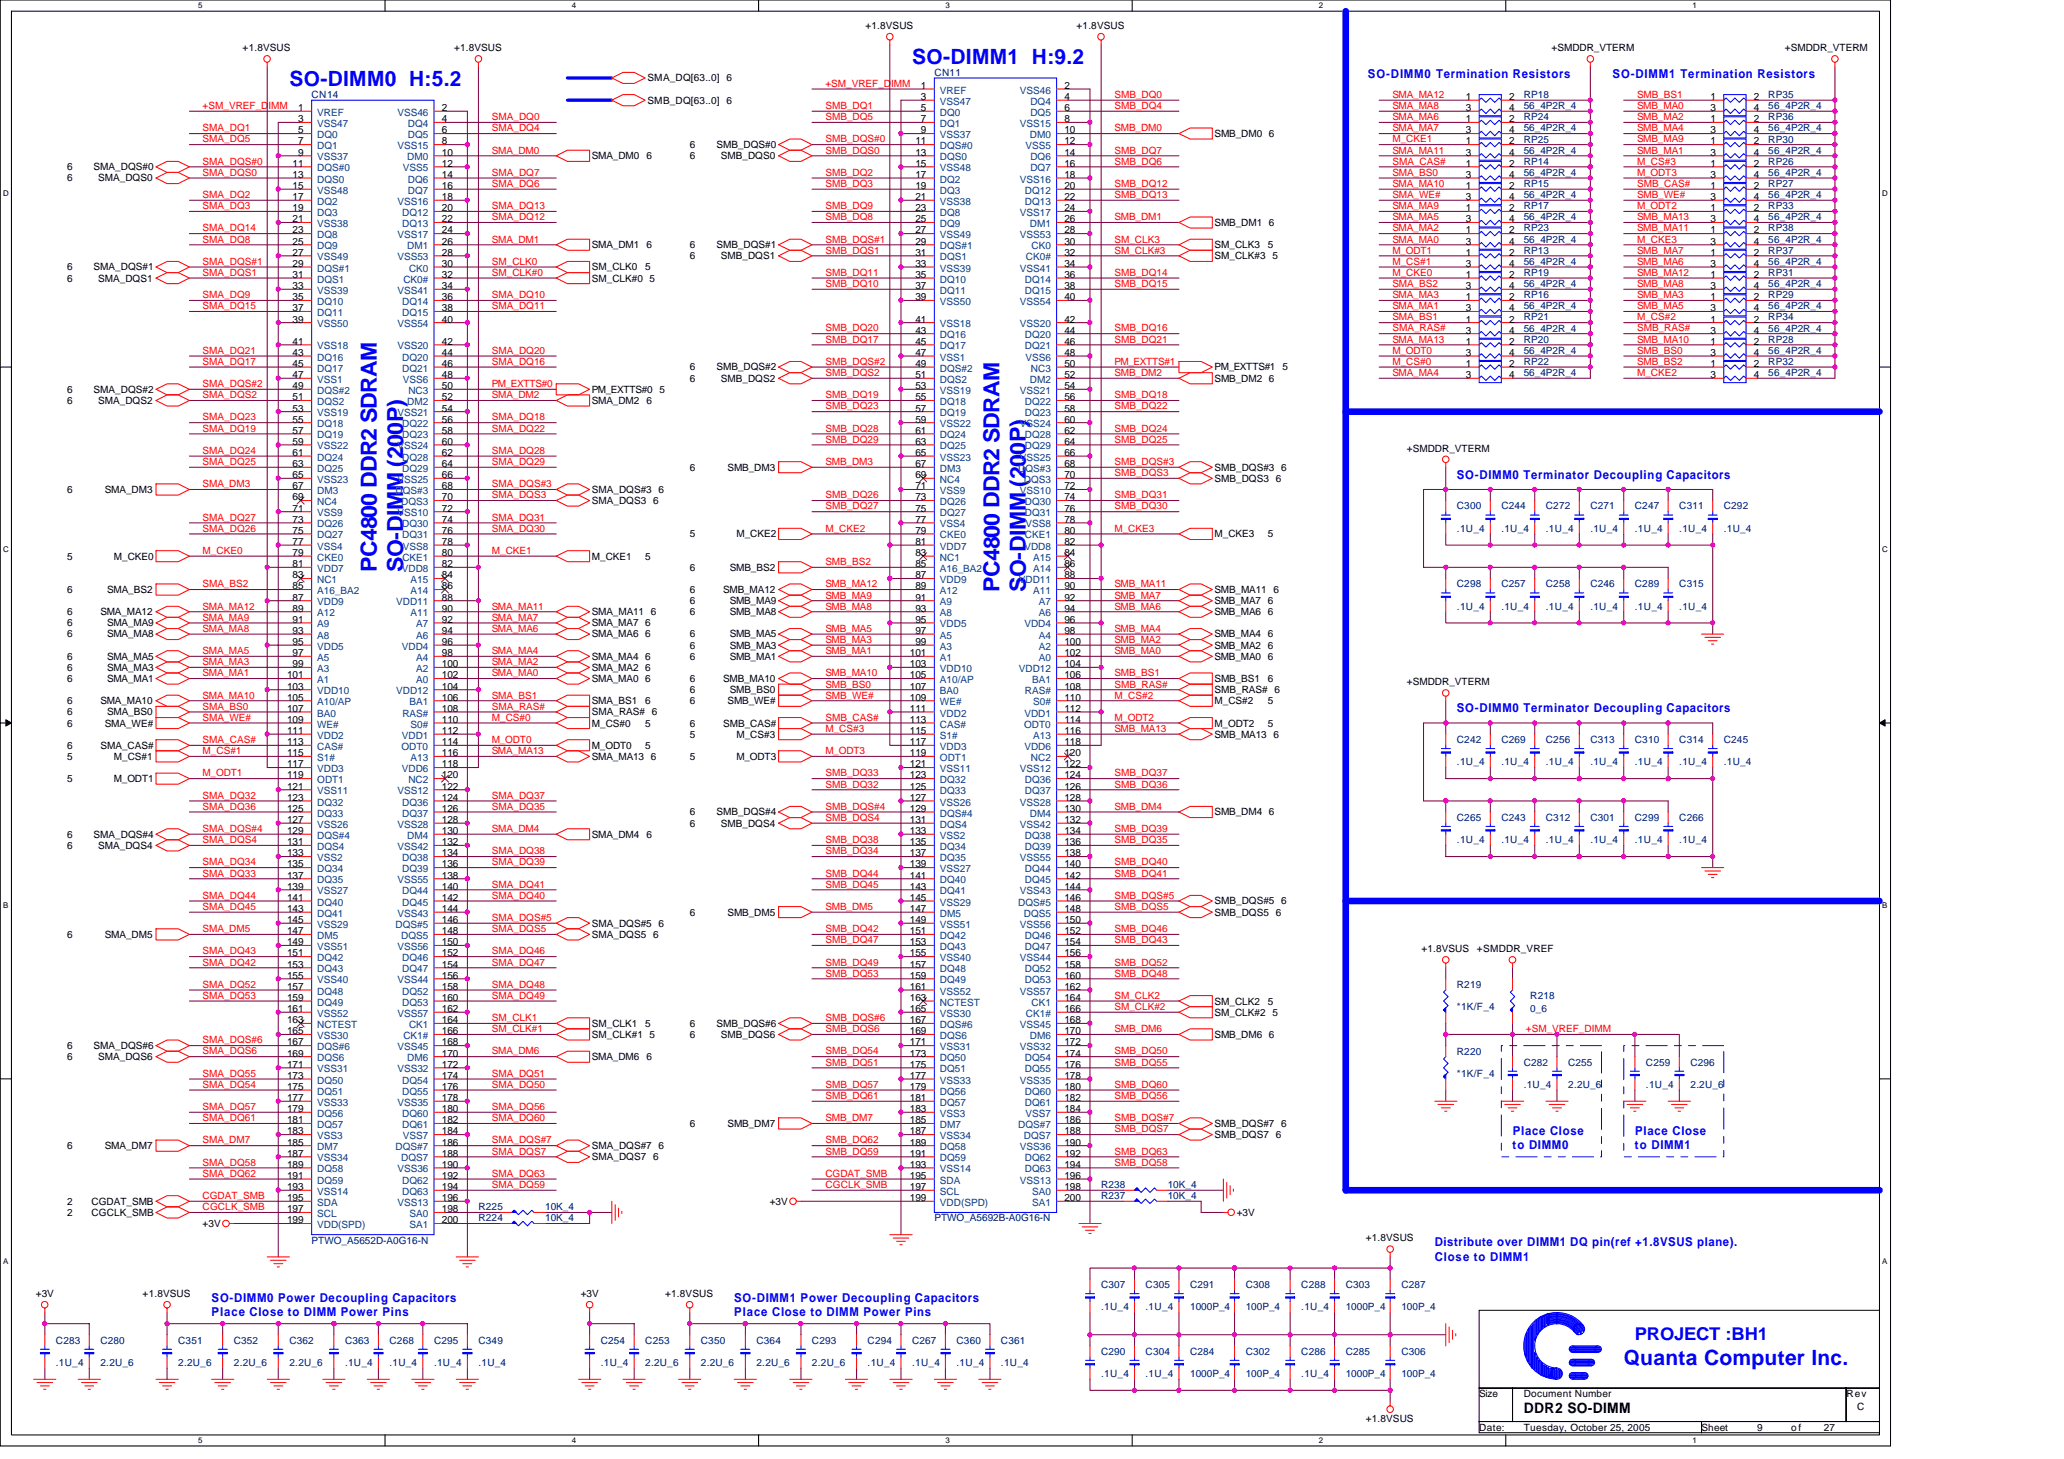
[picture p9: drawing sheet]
<svg xmlns="http://www.w3.org/2000/svg" width="297mm" height="210mm" viewBox="0 0 297 210" stroke-linecap="round" stroke-linejoin="round" font-family="sans-serif">
<defs><g id="words">
<g font-size="3.2" fill="#00f">
<text x="54.2" y="82.3" transform="rotate(-90 54.2 82.3)">PC4800 DDR2 SDRAM</text>
<text x="58" y="82.3" transform="rotate(-90 58 82.3)">SO-DIMM (200P)</text>
<text x="143.8" y="85.1" transform="rotate(-90 143.8 85.1)">PC4800 DDR2 SDRAM</text>
<text x="147.6" y="85.1" transform="rotate(-90 147.6 85.1)">SO-DIMM (200P)</text>
</g>
<g font-size="3" fill="#00f">
<text x="131.3" y="9.2">SO-DIMM1 H:9.2</text>
<text x="41.7" y="12.4">SO-DIMM0 H:5.2</text>
<text x="233.7" y="196.4">Quanta Computer Inc.</text>
</g>
<text font-size="2.5" fill="#00f" x="235.3" y="192.8">PROJECT :BH1</text>
<text font-size="2.1" x="219.3" y="203.2">DDR2 SO-DIMM</text>
<g font-size="1.8" fill="#00f">
<text x="196.9" y="11.2">SO-DIMM0 Termination Resistors</text>
<text x="232.1" y="11.2">SO-DIMM1 Termination Resistors</text>
<text x="209.7" y="68.9">SO-DIMM0 Terminator Decoupling Capacitors</text>
<text x="209.7" y="102.4">SO-DIMM0 Terminator Decoupling Capacitors</text>
<text x="217.7" y="165.4">to DIMM0</text>
<text x="217.7" y="163.3">Place Close</text>
<text x="235.3" y="165.4">to DIMM1</text>
<text x="235.3" y="163.3">Place Close</text>
<text x="206.5" y="179.3">Distribute over DIMM1 DQ pin(ref +1.8VSUS plane).</text>
<text x="206.5" y="181.4">Close to DIMM1</text>
<text x="30.5" y="187.3">SO-DIMM0 Power Decoupling Capacitors</text>
<text x="30.5" y="189.4">Place Close to DIMM Power Pins</text>
<text x="105.7" y="187.3">SO-DIMM1 Power Decoupling Capacitors</text>
<text x="105.7" y="189.4">Place Close to DIMM Power Pins</text>
</g>
<g font-size="1.4">
<text x="124.5" y="4.2">+1.8VSUS</text>
<text x="154.9" y="4.2">+1.8VSUS</text>
<text x="34.9" y="7.4">+1.8VSUS</text>
<text x="65.3" y="7.4">+1.8VSUS</text>
<text x="93.2" y="11.7">SMA_DQ[63..0] 6</text>
<text x="223.3" y="7.4">+SMDDR_VTERM</text>
<text x="256.9" y="7.4">+SMDDR_VTERM</text>
<text x="42.9" y="16">1</text>
<text x="42.9" y="17.6">3</text>
<text x="63.6" y="16">2</text>
<text x="63.6" y="17.6">4</text>
<text x="93.2" y="14.9">SMB_DQ[63..0] 6</text>
<text x="132.5" y="12.8">1</text>
<text x="132.5" y="14.4">3</text>
<text x="132.5" y="16">5</text>
<text x="132.5" y="17.6">7</text>
<text x="153.2" y="12.8">2</text>
<text x="153.2" y="14.4">4</text>
<text x="153.2" y="16">6</text>
<text x="153.2" y="17.6">8</text>
<text x="210.9" y="17.6">1</text>
<text x="210.9" y="14.4">1</text>
<text x="210.9" y="16">3</text>
<text x="217.2" y="17.6">2</text>
<text x="217.2" y="14.4">2</text>
<text x="217.2" y="16">4</text>
<text x="246.1" y="17.6">1</text>
<text x="246.1" y="14.4">1</text>
<text x="246.1" y="16">3</text>
<text x="252.4" y="17.6">2</text>
<text x="252.4" y="14.4">2</text>
<text x="252.4" y="16">4</text>
<text x="42.1" y="24">11</text>
<text x="42.9" y="19.2">5</text>
<text x="42.9" y="20.8">7</text>
<text x="42.9" y="22.4">9</text>
<text x="63.6" y="20.8">8</text>
<text x="63.6" y="19.2">6</text>
<text x="63.6" y="24">12</text>
<text x="63.6" y="22.4">10</text>
<text x="85.2" y="22.9">SMA_DM0 6</text>
<text x="99.3" y="21.3">6</text>
<text x="99.3" y="22.9">6</text>
<text x="103.1" y="21.3">SMB_DQS#0</text>
<text x="103.7" y="22.9">SMB_DQS0</text>
<text x="131.7" y="20.8">11</text>
<text x="131.7" y="22.4">13</text>
<text x="131.7" y="24">15</text>
<text x="132.5" y="19.2">9</text>
<text x="153.2" y="22.4">14</text>
<text x="153.2" y="24">16</text>
<text x="153.2" y="20.8">12</text>
<text x="153.2" y="19.2">10</text>
<text x="174.8" y="19.7">SMB_DM0 6</text>
<text x="210.9" y="20.8">1</text>
<text x="210.9" y="22.4">3</text>
<text x="210.9" y="19.2">3</text>
<text x="210.9" y="24">1</text>
<text x="217.2" y="20.8">2</text>
<text x="217.2" y="22.4">4</text>
<text x="217.2" y="19.2">4</text>
<text x="217.2" y="24">2</text>
<text x="246.1" y="20.8">1</text>
<text x="246.1" y="22.4">3</text>
<text x="246.1" y="19.2">3</text>
<text x="246.1" y="24">1</text>
<text x="252.4" y="20.8">2</text>
<text x="252.4" y="22.4">4</text>
<text x="252.4" y="19.2">4</text>
<text x="252.4" y="24">2</text>
<text x="9.6" y="24.5">6</text>
<text x="9.6" y="26.1">6</text>
<text x="13.5" y="24.5">SMA_DQS#0</text>
<text x="14.1" y="26.1">SMA_DQS0</text>
<text x="42.1" y="25.6">13</text>
<text x="42.1" y="27.2">15</text>
<text x="42.1" y="28.8">17</text>
<text x="63.6" y="28.8">18</text>
<text x="63.6" y="25.6">14</text>
<text x="63.6" y="27.2">16</text>
<text x="131.7" y="25.6">17</text>
<text x="131.7" y="27.2">19</text>
<text x="131.7" y="28.8">21</text>
<text x="153.2" y="25.6">18</text>
<text x="153.2" y="27.2">20</text>
<text x="153.2" y="28.8">22</text>
<text x="210.9" y="27.2">1</text>
<text x="210.9" y="28.8">3</text>
<text x="210.9" y="25.6">3</text>
<text x="217.2" y="27.2">2</text>
<text x="217.2" y="28.8">4</text>
<text x="217.2" y="25.6">4</text>
<text x="246.1" y="27.2">1</text>
<text x="246.1" y="28.8">3</text>
<text x="246.1" y="25.6">3</text>
<text x="252.4" y="27.2">2</text>
<text x="252.4" y="28.8">4</text>
<text x="252.4" y="25.6">4</text>
<text x="42.1" y="30.4">19</text>
<text x="42.1" y="32">21</text>
<text x="42.1" y="33.6">23</text>
<text x="42.1" y="35.2">25</text>
<text x="63.6" y="33.6">24</text>
<text x="63.6" y="35.2">26</text>
<text x="63.6" y="30.4">20</text>
<text x="63.6" y="32">22</text>
<text x="85.2" y="35.7">SMA_DM1 6</text>
<text x="99.3" y="35.7">6</text>
<text x="103.1" y="35.7">SMB_DQS#1</text>
<text x="131.7" y="30.4">23</text>
<text x="131.7" y="32">25</text>
<text x="131.7" y="33.6">27</text>
<text x="131.7" y="35.2">29</text>
<text x="153.2" y="30.4">24</text>
<text x="153.2" y="33.6">28</text>
<text x="153.2" y="35.2">30</text>
<text x="153.2" y="32">26</text>
<text x="174.8" y="35.7">SM_CLK3</text>
<text x="174.8" y="32.5">SMB_DM1 6</text>
<text x="182.5" y="35.7">5</text>
<text x="210.9" y="30.4">1</text>
<text x="210.9" y="32">3</text>
<text x="210.9" y="33.6">1</text>
<text x="210.9" y="35.2">3</text>
<text x="217.2" y="30.4">2</text>
<text x="217.2" y="32">4</text>
<text x="217.2" y="33.6">2</text>
<text x="217.2" y="35.2">4</text>
<text x="246.1" y="33.6">1</text>
<text x="246.1" y="35.2">3</text>
<text x="246.1" y="30.4">1</text>
<text x="246.1" y="32">3</text>
<text x="252.4" y="33.6">2</text>
<text x="252.4" y="35.2">4</text>
<text x="252.4" y="30.4">2</text>
<text x="252.4" y="32">4</text>
<text x="9.6" y="38.9">6</text>
<text x="9.6" y="40.5">6</text>
<text x="13.5" y="38.9">SMA_DQS#1</text>
<text x="14.1" y="40.5">SMA_DQS1</text>
<text x="42.1" y="36.8">27</text>
<text x="42.1" y="38.4">29</text>
<text x="42.1" y="40">31</text>
<text x="42.1" y="41.6">33</text>
<text x="63.6" y="40">32</text>
<text x="63.6" y="36.8">28</text>
<text x="63.6" y="41.6">34</text>
<text x="63.6" y="38.4">30</text>
<text x="85.2" y="38.9">SM_CLK0</text>
<text x="85.2" y="40.5">SM_CLK#0 5</text>
<text x="92.9" y="38.9">5</text>
<text x="99.3" y="37.3">6</text>
<text x="103.7" y="37.3">SMB_DQS1</text>
<text x="131.7" y="36.8">31</text>
<text x="131.7" y="38.4">33</text>
<text x="131.7" y="40">35</text>
<text x="131.7" y="41.6">37</text>
<text x="153.2" y="36.8">32</text>
<text x="153.2" y="38.4">34</text>
<text x="153.2" y="40">36</text>
<text x="153.2" y="41.6">38</text>
<text x="174.8" y="37.3">SM_CLK#3 5</text>
<text x="210.9" y="36.8">1</text>
<text x="210.9" y="38.4">3</text>
<text x="210.9" y="40">1</text>
<text x="210.9" y="41.6">3</text>
<text x="217.2" y="36.8">2</text>
<text x="217.2" y="38.4">4</text>
<text x="217.2" y="40">2</text>
<text x="217.2" y="41.6">4</text>
<text x="246.1" y="36.8">1</text>
<text x="246.1" y="38.4">3</text>
<text x="246.1" y="40">1</text>
<text x="246.1" y="41.6">3</text>
<text x="252.4" y="36.8">2</text>
<text x="252.4" y="38.4">4</text>
<text x="252.4" y="40">2</text>
<text x="252.4" y="41.6">4</text>
<text x="42.1" y="43.2">35</text>
<text x="42.1" y="44.8">37</text>
<text x="42.1" y="46.4">39</text>
<text x="63.6" y="46.4">40</text>
<text x="63.6" y="43.2">36</text>
<text x="63.6" y="44.8">38</text>
<text x="131.7" y="43.2">39</text>
<text x="131.7" y="46.4">41</text>
<text x="131.7" y="48">43</text>
<text x="153.2" y="43.2">40</text>
<text x="153.2" y="46.4">42</text>
<text x="153.2" y="48">44</text>
<text x="210.9" y="46.4">1</text>
<text x="210.9" y="48">3</text>
<text x="210.9" y="43.2">1</text>
<text x="210.9" y="44.8">3</text>
<text x="217.2" y="46.4">2</text>
<text x="217.2" y="48">4</text>
<text x="217.2" y="43.2">2</text>
<text x="217.2" y="44.8">4</text>
<text x="246.1" y="43.2">1</text>
<text x="246.1" y="44.8">3</text>
<text x="246.1" y="46.4">1</text>
<text x="246.1" y="48">3</text>
<text x="252.4" y="43.2">2</text>
<text x="252.4" y="44.8">4</text>
<text x="252.4" y="46.4">2</text>
<text x="252.4" y="48">4</text>
<text x="42.1" y="49.6">41</text>
<text x="42.1" y="51.2">43</text>
<text x="42.1" y="52.8">45</text>
<text x="63.6" y="49.6">42</text>
<text x="63.6" y="51.2">44</text>
<text x="63.6" y="52.8">46</text>
<text x="99.3" y="53.3">6</text>
<text x="103.1" y="53.3">SMB_DQS#2</text>
<text x="131.7" y="49.6">45</text>
<text x="131.7" y="51.2">47</text>
<text x="131.7" y="52.8">49</text>
<text x="153.2" y="51.2">48</text>
<text x="153.2" y="49.6">46</text>
<text x="153.2" y="52.8">50</text>
<text x="174.8" y="53.3">PM_EXTTS#1 5</text>
<text x="210.9" y="49.6">1</text>
<text x="210.9" y="51.2">3</text>
<text x="210.9" y="52.8">1</text>
<text x="217.2" y="49.6">2</text>
<text x="217.2" y="51.2">4</text>
<text x="217.2" y="52.8">2</text>
<text x="246.1" y="49.6">1</text>
<text x="246.1" y="51.2">3</text>
<text x="246.1" y="52.8">1</text>
<text x="252.4" y="49.6">2</text>
<text x="252.4" y="51.2">4</text>
<text x="252.4" y="52.8">2</text>
<text x="9.6" y="56.5">6</text>
<text x="9.6" y="58.1">6</text>
<text x="13.5" y="56.5">SMA_DQS#2</text>
<text x="14.1" y="58.1">SMA_DQS2</text>
<text x="42.1" y="54.4">47</text>
<text x="42.1" y="56">49</text>
<text x="42.1" y="57.6">51</text>
<text x="42.1" y="59.2">53</text>
<text x="63.6" y="59.2">54</text>
<text x="63.6" y="54.4">48</text>
<text x="63.6" y="57.6">52</text>
<text x="63.6" y="56">50</text>
<text x="85.2" y="58.1">SMA_DM2 6</text>
<text x="85.2" y="56.5">PM_EXTTS#0 5</text>
<text x="99.3" y="54.9">6</text>
<text x="103.7" y="54.9">SMB_DQS2</text>
<text x="131.7" y="54.4">51</text>
<text x="131.7" y="56">53</text>
<text x="131.7" y="57.6">55</text>
<text x="131.7" y="59.2">57</text>
<text x="153.2" y="56">54</text>
<text x="153.2" y="54.4">52</text>
<text x="153.2" y="57.6">56</text>
<text x="153.2" y="59.2">58</text>
<text x="174.8" y="54.9">SMB_DM2 6</text>
<text x="210.9" y="54.4">3</text>
<text x="217.2" y="54.4">4</text>
<text x="246.1" y="54.4">3</text>
<text x="252.4" y="54.4">4</text>
<text x="42.1" y="60.8">55</text>
<text x="42.1" y="62.4">57</text>
<text x="42.1" y="64">59</text>
<text x="42.1" y="65.6">61</text>
<text x="63.6" y="64">60</text>
<text x="63.6" y="60.8">56</text>
<text x="63.6" y="62.4">58</text>
<text x="63.6" y="65.6">62</text>
<text x="131.7" y="60.8">59</text>
<text x="131.7" y="62.4">61</text>
<text x="131.7" y="64">63</text>
<text x="131.7" y="65.6">65</text>
<text x="153.2" y="60.8">60</text>
<text x="153.2" y="65.6">66</text>
<text x="153.2" y="62.4">62</text>
<text x="153.2" y="64">64</text>
<text x="202.5" y="65">+SMDDR_VTERM</text>
<text x="9.6" y="70.9">6</text>
<text x="15.1" y="70.9">SMA_DM3</text>
<text x="42.1" y="67.2">63</text>
<text x="42.1" y="68.8">65</text>
<text x="42.1" y="70.4">67</text>
<text x="42.1" y="72">69</text>
<text x="63.6" y="68.8">66</text>
<text x="63.6" y="70.4">68</text>
<text x="63.6" y="67.2">64</text>
<text x="63.6" y="72">70</text>
<text x="85.2" y="70.9">SMA_DQS#3 6</text>
<text x="99.3" y="67.7">6</text>
<text x="104.7" y="67.7">SMB_DM3</text>
<text x="131.7" y="67.2">67</text>
<text x="131.7" y="68.8">69</text>
<text x="131.7" y="70.4">71</text>
<text x="131.7" y="72">73</text>
<text x="153.2" y="70.4">72</text>
<text x="153.2" y="67.2">68</text>
<text x="153.2" y="72">74</text>
<text x="153.2" y="68.8">70</text>
<text x="174.8" y="69.3">SMB_DQS3 6</text>
<text x="174.8" y="67.7">SMB_DQS#3 6</text>
<text x="42.1" y="73.6">71</text>
<text x="42.1" y="75.2">73</text>
<text x="42.1" y="76.8">75</text>
<text x="63.6" y="73.6">72</text>
<text x="63.6" y="75.2">74</text>
<text x="63.6" y="76.8">76</text>
<text x="85.2" y="72.5">SMA_DQS3 6</text>
<text x="99.3" y="77.3">5</text>
<text x="106" y="77.3">M_CKE2</text>
<text x="131.7" y="73.6">75</text>
<text x="131.7" y="75.2">77</text>
<text x="131.7" y="76.8">79</text>
<text x="153.2" y="76.8">80</text>
<text x="153.2" y="75.2">78</text>
<text x="153.2" y="73.6">76</text>
<text x="174.8" y="77.3">M_CKE3</text>
<text x="182.5" y="77.3">5</text>
<text x="9.6" y="80.5">5</text>
<text x="16.4" y="80.5">M_CKE0</text>
<text x="42.1" y="78.4">77</text>
<text x="42.1" y="80">79</text>
<text x="42.1" y="81.6">81</text>
<text x="42.1" y="83.2">83</text>
<text x="63.6" y="83.2">84</text>
<text x="63.6" y="80">80</text>
<text x="63.6" y="81.6">82</text>
<text x="63.6" y="78.4">78</text>
<text x="85.2" y="80.5">M_CKE1</text>
<text x="92.9" y="80.5">5</text>
<text x="99.3" y="82.1">6</text>
<text x="105" y="82.1">SMB_BS2</text>
<text x="131.7" y="78.4">81</text>
<text x="131.7" y="80">83</text>
<text x="131.7" y="81.6">85</text>
<text x="131.7" y="83.2">87</text>
<text x="153.2" y="80">84</text>
<text x="153.2" y="81.6">86</text>
<text x="153.2" y="83.2">88</text>
<text x="153.2" y="78.4">82</text>
<text x="9.6" y="88.5">6</text>
<text x="9.6" y="85.3">6</text>
<text x="14.5" y="88.5">SMA_MA12</text>
<text x="15.4" y="85.3">SMA_BS2</text>
<text x="42.1" y="84.8">85</text>
<text x="42.1" y="86.4">87</text>
<text x="42.1" y="88">89</text>
<text x="42.1" y="89.6">91</text>
<text x="63.6" y="84.8">86</text>
<text x="63.6" y="88">90</text>
<text x="63.6" y="86.4">88</text>
<text x="63.6" y="89.6">92</text>
<text x="85.2" y="88.5">SMA_MA11 6</text>
<text x="99.3" y="88.5">6</text>
<text x="99.3" y="86.9">6</text>
<text x="99.3" y="85.3">6</text>
<text x="104.1" y="85.3">SMB_MA12</text>
<text x="105" y="88.5">SMB_MA8</text>
<text x="105" y="86.9">SMB_MA9</text>
<text x="131.7" y="84.8">89</text>
<text x="131.7" y="86.4">91</text>
<text x="131.7" y="88">93</text>
<text x="131.7" y="89.6">95</text>
<text x="153.2" y="84.8">90</text>
<text x="153.2" y="86.4">92</text>
<text x="153.2" y="88">94</text>
<text x="153.2" y="89.6">96</text>
<text x="174.8" y="88.5">SMB_MA6 6</text>
<text x="174.8" y="85.3">SMB_MA11 6</text>
<text x="174.8" y="86.9">SMB_MA7 6</text>
<text x="9.6" y="90.1">6</text>
<text x="9.6" y="94.9">6</text>
<text x="9.6" y="91.7">6</text>
<text x="15.4" y="90.1">SMA_MA9</text>
<text x="15.4" y="94.9">SMA_MA5</text>
<text x="15.4" y="91.7">SMA_MA8</text>
<text x="42.1" y="91.2">93</text>
<text x="42.1" y="92.8">95</text>
<text x="42.1" y="94.4">97</text>
<text x="42.1" y="96">99</text>
<text x="63.6" y="91.2">94</text>
<text x="63.6" y="94.4">98</text>
<text x="63.6" y="96">100</text>
<text x="63.6" y="92.8">96</text>
<text x="85.2" y="91.7">SMA_MA6 6</text>
<text x="85.2" y="94.9">SMA_MA4 6</text>
<text x="85.2" y="90.1">SMA_MA7 6</text>
<text x="99.3" y="94.9">6</text>
<text x="99.3" y="93.3">6</text>
<text x="99.3" y="91.7">6</text>
<text x="105" y="94.9">SMB_MA1</text>
<text x="105" y="93.3">SMB_MA3</text>
<text x="105" y="91.7">SMB_MA5</text>
<text x="130.9" y="94.4">101</text>
<text x="130.9" y="96">103</text>
<text x="131.7" y="91.2">97</text>
<text x="131.7" y="92.8">99</text>
<text x="153.2" y="96">104</text>
<text x="153.2" y="91.2">98</text>
<text x="153.2" y="92.8">100</text>
<text x="153.2" y="94.4">102</text>
<text x="174.8" y="91.7">SMB_MA4 6</text>
<text x="174.8" y="93.3">SMB_MA2 6</text>
<text x="174.8" y="94.9">SMB_MA0 6</text>
<text x="9.6" y="101.3">6</text>
<text x="9.6" y="98.1">6</text>
<text x="9.6" y="96.5">6</text>
<text x="14.5" y="101.3">SMA_MA10</text>
<text x="15.4" y="98.1">SMA_MA1</text>
<text x="15.4" y="96.5">SMA_MA3</text>
<text x="41.3" y="97.6">101</text>
<text x="41.3" y="99.2">103</text>
<text x="41.3" y="100.8">105</text>
<text x="63.6" y="100.8">106</text>
<text x="63.6" y="99.2">104</text>
<text x="63.6" y="97.6">102</text>
<text x="85.2" y="98.1">SMA_MA0 6</text>
<text x="85.2" y="96.5">SMA_MA2 6</text>
<text x="85.2" y="101.3">SMA_BS1</text>
<text x="92.9" y="101.3">6</text>
<text x="99.3" y="101.3">6</text>
<text x="99.3" y="99.7">6</text>
<text x="99.3" y="98.1">6</text>
<text x="104.1" y="98.1">SMB_MA10</text>
<text x="104.7" y="101.3">SMB_WE#</text>
<text x="105" y="99.7">SMB_BS0</text>
<text x="130.9" y="97.6">105</text>
<text x="130.9" y="99.2">107</text>
<text x="130.9" y="100.8">109</text>
<text x="153.2" y="97.6">106</text>
<text x="153.2" y="100.8">110</text>
<text x="153.2" y="99.2">108</text>
<text x="174.8" y="101.3">M_CS#2</text>
<text x="174.8" y="98.1">SMB_BS1</text>
<text x="174.8" y="99.7">SMB_RAS# 6</text>
<text x="182.5" y="101.3">5</text>
<text x="182.5" y="98.1">6</text>
<text x="202.5" y="98.6">+SMDDR_VTERM</text>
<text x="9.6" y="107.7">6</text>
<text x="9.6" y="104.5">6</text>
<text x="9.6" y="102.9">6</text>
<text x="14.5" y="107.7">SMA_CAS#</text>
<text x="15.1" y="104.5">SMA_WE#</text>
<text x="15.4" y="102.9">SMA_BS0</text>
<text x="41.3" y="102.4">107</text>
<text x="41.3" y="104">109</text>
<text x="41.3" y="105.6">111</text>
<text x="41.3" y="107.2">113</text>
<text x="63.6" y="104">110</text>
<text x="63.6" y="102.4">108</text>
<text x="63.6" y="107.2">114</text>
<text x="63.6" y="105.6">112</text>
<text x="85.2" y="102.9">SMA_RAS# 6</text>
<text x="85.2" y="107.7">M_ODT0</text>
<text x="85.2" y="104.5">M_CS#0</text>
<text x="92.9" y="104.5">5</text>
<text x="92.9" y="107.7">5</text>
<text x="99.3" y="106.1">5</text>
<text x="99.3" y="104.5">6</text>
<text x="104.1" y="104.5">SMB_CAS#</text>
<text x="106" y="106.1">M_CS#3</text>
<text x="130.9" y="102.4">111</text>
<text x="130.9" y="104">113</text>
<text x="130.9" y="105.6">115</text>
<text x="130.9" y="107.2">117</text>
<text x="153.2" y="105.6">116</text>
<text x="153.2" y="104">114</text>
<text x="153.2" y="102.4">112</text>
<text x="153.2" y="107.2">118</text>
<text x="174.8" y="106.1">SMB_MA13 6</text>
<text x="174.8" y="104.5">M_ODT2</text>
<text x="182.5" y="104.5">5</text>
<text x="9.6" y="112.5">5</text>
<text x="9.6" y="109.3">5</text>
<text x="16.4" y="112.5">M_ODT1</text>
<text x="16.4" y="109.3">M_CS#1</text>
<text x="41.3" y="108.8">115</text>
<text x="41.3" y="110.4">117</text>
<text x="41.3" y="112">119</text>
<text x="41.3" y="113.6">121</text>
<text x="63.6" y="108.8">116</text>
<text x="63.6" y="113.6">122</text>
<text x="63.6" y="110.4">118</text>
<text x="63.6" y="112">120</text>
<text x="85.2" y="109.3">SMA_MA13 6</text>
<text x="99.3" y="109.3">5</text>
<text x="106" y="109.3">M_ODT3</text>
<text x="130.9" y="108.8">119</text>
<text x="130.9" y="110.4">121</text>
<text x="130.9" y="112">123</text>
<text x="130.9" y="113.6">125</text>
<text x="153.2" y="110.4">122</text>
<text x="153.2" y="108.8">120</text>
<text x="153.2" y="112">124</text>
<text x="153.2" y="113.6">126</text>
<text x="41.3" y="115.2">123</text>
<text x="41.3" y="116.8">125</text>
<text x="41.3" y="118.4">127</text>
<text x="41.3" y="120">129</text>
<text x="63.6" y="118.4">128</text>
<text x="63.6" y="120">130</text>
<text x="63.6" y="115.2">124</text>
<text x="63.6" y="116.8">126</text>
<text x="99.3" y="117.3">6</text>
<text x="99.3" y="118.9">6</text>
<text x="103.1" y="117.3">SMB_DQS#4</text>
<text x="103.7" y="118.9">SMB_DQS4</text>
<text x="130.9" y="115.2">127</text>
<text x="130.9" y="116.8">129</text>
<text x="130.9" y="118.4">131</text>
<text x="130.9" y="120">133</text>
<text x="153.2" y="115.2">128</text>
<text x="153.2" y="118.4">132</text>
<text x="153.2" y="116.8">130</text>
<text x="153.2" y="120">134</text>
<text x="174.8" y="117.3">SMB_DM4 6</text>
<text x="9.6" y="120.5">6</text>
<text x="9.6" y="122.1">6</text>
<text x="13.5" y="120.5">SMA_DQS#4</text>
<text x="14.1" y="122.1">SMA_DQS4</text>
<text x="41.3" y="121.6">131</text>
<text x="41.3" y="123.2">133</text>
<text x="41.3" y="124.8">135</text>
<text x="63.6" y="121.6">132</text>
<text x="63.6" y="123.2">134</text>
<text x="63.6" y="124.8">136</text>
<text x="85.2" y="120.5">SMA_DM4 6</text>
<text x="130.9" y="121.6">135</text>
<text x="130.9" y="123.2">137</text>
<text x="130.9" y="124.8">139</text>
<text x="153.2" y="123.2">138</text>
<text x="153.2" y="121.6">136</text>
<text x="153.2" y="124.8">140</text>
<text x="41.3" y="126.4">137</text>
<text x="41.3" y="128">139</text>
<text x="41.3" y="129.6">141</text>
<text x="41.3" y="131.2">143</text>
<text x="63.6" y="126.4">138</text>
<text x="63.6" y="131.2">144</text>
<text x="63.6" y="128">140</text>
<text x="63.6" y="129.6">142</text>
<text x="99.3" y="131.7">6</text>
<text x="104.7" y="131.7">SMB_DM5</text>
<text x="130.9" y="126.4">141</text>
<text x="130.9" y="128">143</text>
<text x="130.9" y="129.6">145</text>
<text x="130.9" y="131.2">147</text>
<text x="153.2" y="128">144</text>
<text x="153.2" y="129.6">146</text>
<text x="153.2" y="126.4">142</text>
<text x="153.2" y="131.2">148</text>
<text x="174.8" y="130.1">SMB_DQS#5 6</text>
<text x="174.8" y="131.7">SMB_DQS5 6</text>
<text x="9.6" y="134.9">6</text>
<text x="15.1" y="134.9">SMA_DM5</text>
<text x="41.3" y="132.8">145</text>
<text x="41.3" y="134.4">147</text>
<text x="41.3" y="136">149</text>
<text x="41.3" y="137.6">151</text>
<text x="63.6" y="136">150</text>
<text x="63.6" y="132.8">146</text>
<text x="63.6" y="137.6">152</text>
<text x="63.6" y="134.4">148</text>
<text x="85.2" y="134.9">SMA_DQS5 6</text>
<text x="85.2" y="133.3">SMA_DQS#5 6</text>
<text x="130.9" y="132.8">149</text>
<text x="130.9" y="134.4">151</text>
<text x="130.9" y="136">153</text>
<text x="130.9" y="137.6">155</text>
<text x="153.2" y="132.8">150</text>
<text x="153.2" y="137.6">156</text>
<text x="153.2" y="134.4">152</text>
<text x="153.2" y="136">154</text>
<text x="204.6" y="137">+1.8VSUS</text>
<text x="212.6" y="137">+SMDDR_VREF</text>
<text x="41.3" y="139.2">153</text>
<text x="41.3" y="140.8">155</text>
<text x="41.3" y="142.4">157</text>
<text x="41.3" y="144">159</text>
<text x="63.6" y="140.8">156</text>
<text x="63.6" y="139.2">154</text>
<text x="63.6" y="142.4">158</text>
<text x="63.6" y="144">160</text>
<text x="130.9" y="139.2">157</text>
<text x="130.9" y="140.8">159</text>
<text x="130.9" y="142.4">161</text>
<text x="130.9" y="144">163</text>
<text x="153.2" y="142.4">162</text>
<text x="153.2" y="144">164</text>
<text x="153.2" y="139.2">158</text>
<text x="153.2" y="140.8">160</text>
<text x="41.3" y="145.6">161</text>
<text x="41.3" y="147.2">163</text>
<text x="41.3" y="148.8">165</text>
<text x="63.6" y="148.8">166</text>
<text x="63.6" y="145.6">162</text>
<text x="63.6" y="147.2">164</text>
<text x="85.2" y="147.7">SM_CLK1</text>
<text x="85.2" y="149.3">SM_CLK#1 5</text>
<text x="92.9" y="147.7">5</text>
<text x="99.3" y="147.7">6</text>
<text x="99.3" y="149.3">6</text>
<text x="103.1" y="147.7">SMB_DQS#6</text>
<text x="103.7" y="149.3">SMB_DQS6</text>
<text x="130.9" y="145.6">165</text>
<text x="130.9" y="147.2">167</text>
<text x="130.9" y="148.8">169</text>
<text x="153.2" y="145.6">166</text>
<text x="153.2" y="147.2">168</text>
<text x="153.2" y="148.8">170</text>
<text x="174.8" y="144.5">SM_CLK2</text>
<text x="174.8" y="146.1">SM_CLK#2 5</text>
<text x="174.8" y="149.3">SMB_DM6 6</text>
<text x="182.5" y="144.5">5</text>
<text x="9.6" y="150.9">6</text>
<text x="9.6" y="152.5">6</text>
<text x="13.5" y="150.9">SMA_DQS#6</text>
<text x="14.1" y="152.5">SMA_DQS6</text>
<text x="41.3" y="150.4">167</text>
<text x="41.3" y="152">169</text>
<text x="41.3" y="153.6">171</text>
<text x="41.3" y="155.2">173</text>
<text x="63.6" y="150.4">168</text>
<text x="63.6" y="153.6">172</text>
<text x="63.6" y="152">170</text>
<text x="63.6" y="155.2">174</text>
<text x="85.2" y="152.5">SMA_DM6 6</text>
<text x="130.9" y="150.4">171</text>
<text x="130.9" y="152">173</text>
<text x="130.9" y="153.6">175</text>
<text x="130.9" y="155.2">177</text>
<text x="153.2" y="150.4">172</text>
<text x="153.2" y="155.2">178</text>
<text x="153.2" y="152">174</text>
<text x="153.2" y="153.6">176</text>
<text x="41.3" y="156.8">175</text>
<text x="41.3" y="160">179</text>
<text x="41.3" y="161.6">181</text>
<text x="41.3" y="158.4">177</text>
<text x="63.6" y="158.4">178</text>
<text x="63.6" y="156.8">176</text>
<text x="63.6" y="160">180</text>
<text x="63.6" y="161.6">182</text>
<text x="130.9" y="156.8">179</text>
<text x="130.9" y="158.4">181</text>
<text x="130.9" y="160">183</text>
<text x="130.9" y="161.6">185</text>
<text x="153.2" y="161.6">186</text>
<text x="153.2" y="160">184</text>
<text x="153.2" y="156.8">180</text>
<text x="153.2" y="158.4">182</text>
<text x="9.6" y="165.3">6</text>
<text x="15.1" y="165.3">SMA_DM7</text>
<text x="41.3" y="163.2">183</text>
<text x="41.3" y="164.8">185</text>
<text x="41.3" y="166.4">187</text>
<text x="41.3" y="168">189</text>
<text x="63.6" y="168">190</text>
<text x="63.6" y="164.8">186</text>
<text x="63.6" y="163.2">184</text>
<text x="63.6" y="166.4">188</text>
<text x="85.2" y="166.9">SMA_DQS7 6</text>
<text x="85.2" y="165.3">SMA_DQS#7 6</text>
<text x="99.3" y="162.1">6</text>
<text x="104.7" y="162.1">SMB_DM7</text>
<text x="130.9" y="163.2">187</text>
<text x="130.9" y="164.8">189</text>
<text x="130.9" y="166.4">191</text>
<text x="130.9" y="168">193</text>
<text x="153.2" y="164.8">190</text>
<text x="153.2" y="166.4">192</text>
<text x="153.2" y="168">194</text>
<text x="153.2" y="163.2">188</text>
<text x="174.8" y="163.7">SMB_DQS7 6</text>
<text x="174.8" y="162.1">SMB_DQS#7 6</text>
<text x="9.6" y="173.3">2</text>
<text x="13.2" y="173.3">CGDAT_SMB</text>
<text x="41.3" y="169.6">191</text>
<text x="41.3" y="171.2">193</text>
<text x="41.3" y="172.8">195</text>
<text x="63.6" y="172.8">196</text>
<text x="63.6" y="169.6">192</text>
<text x="63.6" y="171.2">194</text>
<text x="110.8" y="173.3">+3V</text>
<text x="130.9" y="169.6">195</text>
<text x="130.9" y="171.2">197</text>
<text x="130.9" y="172.8">199</text>
<text x="153.2" y="171.2">198</text>
<text x="153.2" y="172.8">200</text>
<text x="153.2" y="169.6">196</text>
<text x="9.6" y="174.9">2</text>
<text x="13.2" y="174.9">CGCLK_SMB</text>
<text x="29.2" y="176.5">+3V</text>
<text x="41.3" y="174.4">197</text>
<text x="41.3" y="176">199</text>
<text x="63.6" y="174.4">198</text>
<text x="63.6" y="176">200</text>
<text x="178" y="174.9">+3V</text>
<text x="196.6" y="178.6">+1.8VSUS</text>
<text x="5.2" y="186.6">+3V</text>
<text x="20.5" y="186.6">+1.8VSUS</text>
<text x="83.6" y="186.6">+3V</text>
<text x="95.7" y="186.6">+1.8VSUS</text>
<text x="212.9" y="201">Size</text>
<text x="219.3" y="201">Document Number</text>
<text x="265.7" y="201">Rev</text>
<text x="267.3" y="202.9">C</text>
<text x="196.6" y="204.5">+1.8VSUS</text>
<text x="212.9" y="205.8">Date:</text>
<text x="219.3" y="205.8">Tuesday, October 25, 2005</text>
<text x="244.9" y="205.8">Sheet</text>
<text x="252.9" y="205.8">9</text>
<text x="257.8" y="205.8">of</text>
<text x="262.5" y="205.8">27</text>
</g>
<g font-size="1.4" fill="#000080">
<text x="134.5" y="10.9">CN11</text>
<text x="44.8" y="14.1">CN14</text>
<text x="219.3" y="17.3">RP24</text>
<text x="219.3" y="14.1">RP18</text>
<text x="219.3" y="15.7">56_4P2R_4</text>
<text x="254.5" y="17.3">RP36</text>
<text x="254.5" y="14.1">RP35</text>
<text x="254.5" y="15.7">56_4P2R_4</text>
<text x="219.3" y="20.5">RP25</text>
<text x="219.3" y="22.1">56_4P2R_4</text>
<text x="219.3" y="18.9">56_4P2R_4</text>
<text x="219.3" y="23.7">RP14</text>
<text x="254.5" y="20.5">RP30</text>
<text x="254.5" y="22.1">56_4P2R_4</text>
<text x="254.5" y="18.9">56_4P2R_4</text>
<text x="254.5" y="23.7">RP26</text>
<text x="219.3" y="26.9">RP15</text>
<text x="219.3" y="28.5">56_4P2R_4</text>
<text x="219.3" y="25.3">56_4P2R_4</text>
<text x="254.5" y="26.9">RP27</text>
<text x="254.5" y="28.5">56_4P2R_4</text>
<text x="254.5" y="25.3">56_4P2R_4</text>
<text x="219.3" y="30.1">RP17</text>
<text x="219.3" y="31.7">56_4P2R_4</text>
<text x="219.3" y="33.3">RP23</text>
<text x="219.3" y="34.9">56_4P2R_4</text>
<text x="254.5" y="33.3">RP38</text>
<text x="254.5" y="34.9">56_4P2R_4</text>
<text x="254.5" y="30.1">RP33</text>
<text x="254.5" y="31.7">56_4P2R_4</text>
<text x="219.3" y="36.5">RP13</text>
<text x="219.3" y="38.1">56_4P2R_4</text>
<text x="219.3" y="39.7">RP19</text>
<text x="219.3" y="41.3">56_4P2R_4</text>
<text x="254.5" y="36.5">RP37</text>
<text x="254.5" y="38.1">56_4P2R_4</text>
<text x="254.5" y="39.7">RP31</text>
<text x="254.5" y="41.3">56_4P2R_4</text>
<text x="219.3" y="46.1">RP21</text>
<text x="219.3" y="47.7">56_4P2R_4</text>
<text x="219.3" y="42.9">RP16</text>
<text x="219.3" y="44.5">56_4P2R_4</text>
<text x="254.5" y="42.9">RP29</text>
<text x="254.5" y="44.5">56_4P2R_4</text>
<text x="254.5" y="46.1">RP34</text>
<text x="254.5" y="47.7">56_4P2R_4</text>
<text x="219.3" y="49.3">RP20</text>
<text x="219.3" y="50.9">56_4P2R_4</text>
<text x="219.3" y="52.5">RP22</text>
<text x="254.5" y="49.3">RP28</text>
<text x="254.5" y="50.9">56_4P2R_4</text>
<text x="254.5" y="52.5">RP32</text>
<text x="219.3" y="54.1">56_4P2R_4</text>
<text x="254.5" y="54.1">56_4P2R_4</text>
<text x="209.7" y="73.3">C300</text>
<text x="209.7" y="76.5">.1U_4</text>
<text x="216.1" y="73.3">C244</text>
<text x="216.1" y="76.5">.1U_4</text>
<text x="222.5" y="73.3">C272</text>
<text x="222.5" y="76.5">.1U_4</text>
<text x="228.9" y="73.3">C271</text>
<text x="228.9" y="76.5">.1U_4</text>
<text x="235.3" y="73.3">C247</text>
<text x="235.3" y="76.5">.1U_4</text>
<text x="241.7" y="73.3">C311</text>
<text x="241.7" y="76.5">.1U_4</text>
<text x="248.1" y="73.3">C292</text>
<text x="248.1" y="76.5">.1U_4</text>
<text x="209.7" y="84.5">C298</text>
<text x="209.7" y="87.7">.1U_4</text>
<text x="216.1" y="84.5">C257</text>
<text x="216.1" y="87.7">.1U_4</text>
<text x="222.5" y="84.5">C258</text>
<text x="222.5" y="87.7">.1U_4</text>
<text x="228.9" y="84.5">C246</text>
<text x="228.9" y="87.7">.1U_4</text>
<text x="235.3" y="84.5">C289</text>
<text x="235.3" y="87.7">.1U_4</text>
<text x="241.7" y="84.5">C315</text>
<text x="241.7" y="87.7">.1U_4</text>
<text x="209.7" y="106.9">C242</text>
<text x="216.1" y="106.9">C269</text>
<text x="222.5" y="106.9">C256</text>
<text x="228.9" y="106.9">C313</text>
<text x="235.3" y="106.9">C310</text>
<text x="241.7" y="106.9">C314</text>
<text x="248.1" y="106.9">C245</text>
<text x="209.7" y="110.1">.1U_4</text>
<text x="216.1" y="110.1">.1U_4</text>
<text x="222.5" y="110.1">.1U_4</text>
<text x="228.9" y="110.1">.1U_4</text>
<text x="235.3" y="110.1">.1U_4</text>
<text x="241.7" y="110.1">.1U_4</text>
<text x="248.1" y="110.1">.1U_4</text>
<text x="209.7" y="118.1">C265</text>
<text x="216.1" y="118.1">C243</text>
<text x="222.5" y="118.1">C312</text>
<text x="228.9" y="118.1">C301</text>
<text x="235.3" y="118.1">C299</text>
<text x="241.7" y="118.1">C266</text>
<text x="209.7" y="121.3">.1U_4</text>
<text x="216.1" y="121.3">.1U_4</text>
<text x="222.5" y="121.3">.1U_4</text>
<text x="228.9" y="121.3">.1U_4</text>
<text x="235.3" y="121.3">.1U_4</text>
<text x="241.7" y="121.3">.1U_4</text>
<text x="209.7" y="142.1">R219</text>
<text x="220.2" y="143.7">R218</text>
<text x="209.7" y="145.3">*1K/F_4</text>
<text x="220.2" y="145.6">0_6</text>
<text x="209.7" y="151.7">R220</text>
<text x="209.7" y="154.9">*1K/F_4</text>
<text x="219.3" y="153.3">C282</text>
<text x="225.7" y="153.3">C255</text>
<text x="236.9" y="153.3">C259</text>
<text x="243.3" y="153.3">C296</text>
<text x="219.3" y="156.5">.1U_4</text>
<text x="225.7" y="156.5">2.2U_6</text>
<text x="236.9" y="156.5">.1U_4</text>
<text x="243.3" y="156.5">2.2U_6</text>
<text x="158.5" y="172.5">R237</text>
<text x="158.5" y="170.9">R238</text>
<text x="168.1" y="172.5">10K_4</text>
<text x="168.1" y="170.9">10K_4</text>
<text x="44.8" y="178.9">PTWO_A5652D-A0G16-N</text>
<text x="68.9" y="174.1">R225</text>
<text x="68.9" y="175.7">R224</text>
<text x="78.5" y="174.1">10K_4</text>
<text x="78.5" y="175.7">10K_4</text>
<text x="134.5" y="175.7">PTWO_A5692B-A0G16-N</text>
<text x="158.5" y="185.3">C307</text>
<text x="164.9" y="185.3">C305</text>
<text x="171.3" y="185.3">C291</text>
<text x="179.3" y="185.3">C308</text>
<text x="187.3" y="185.3">C288</text>
<text x="193.7" y="185.3">C303</text>
<text x="201.7" y="185.3">C287</text>
<text x="158.5" y="188.5">.1U_4</text>
<text x="164.9" y="188.5">.1U_4</text>
<text x="171.3" y="188.5">1000P_4</text>
<text x="179.3" y="188.5">100P_4</text>
<text x="187.3" y="188.5">.1U_4</text>
<text x="193.7" y="188.5">1000P_4</text>
<text x="201.7" y="188.5">100P_4</text>
<text x="8" y="193.3">C283</text>
<text x="8" y="196.5">.1U_4</text>
<text x="14.5" y="193.3">C280</text>
<text x="14.5" y="196.5">2.2U_6</text>
<text x="25.7" y="193.3">C351</text>
<text x="25.7" y="196.5">2.2U_6</text>
<text x="33.7" y="193.3">C352</text>
<text x="33.7" y="196.5">2.2U_6</text>
<text x="41.7" y="193.3">C362</text>
<text x="41.7" y="196.5">2.2U_6</text>
<text x="49.7" y="193.3">C363</text>
<text x="49.7" y="196.5">.1U_4</text>
<text x="56" y="193.3">C268</text>
<text x="56" y="196.5">.1U_4</text>
<text x="62.5" y="193.3">C295</text>
<text x="62.5" y="196.5">.1U_4</text>
<text x="68.9" y="193.3">C349</text>
<text x="68.9" y="196.5">.1U_4</text>
<text x="86.5" y="193.3">C254</text>
<text x="86.5" y="196.5">.1U_4</text>
<text x="92.9" y="193.3">C253</text>
<text x="92.9" y="196.5">2.2U_6</text>
<text x="100.9" y="193.3">C350</text>
<text x="100.9" y="196.5">2.2U_6</text>
<text x="108.9" y="193.3">C364</text>
<text x="108.9" y="196.5">2.2U_6</text>
<text x="116.9" y="193.3">C293</text>
<text x="116.9" y="196.5">2.2U_6</text>
<text x="124.9" y="193.3">C294</text>
<text x="124.9" y="196.5">.1U_4</text>
<text x="131.3" y="193.3">C267</text>
<text x="131.3" y="196.5">.1U_4</text>
<text x="137.7" y="193.3">C360</text>
<text x="137.7" y="196.5">.1U_4</text>
<text x="144.1" y="193.3">C361</text>
<text x="144.1" y="196.5">.1U_4</text>
<text x="158.5" y="194.9">C290</text>
<text x="164.9" y="194.9">C304</text>
<text x="171.3" y="194.9">C284</text>
<text x="179.3" y="194.9">C302</text>
<text x="187.3" y="194.9">C286</text>
<text x="193.7" y="194.9">C285</text>
<text x="201.7" y="194.9">C306</text>
<text x="158.5" y="198.1">.1U_4</text>
<text x="164.9" y="198.1">.1U_4</text>
<text x="171.3" y="198.1">1000P_4</text>
<text x="179.3" y="198.1">100P_4</text>
<text x="187.3" y="198.1">.1U_4</text>
<text x="193.7" y="198.1">1000P_4</text>
<text x="201.7" y="198.1">100P_4</text>
</g>
<g font-size="1.4" fill="#f00">
<text x="29.2" y="15.7">+SM_VREF_DIMM</text>
<text x="70.8" y="17.3">SMA_DQ0</text>
<text x="118.8" y="12.5">+SM_VREF_DIMM</text>
<text x="118.8" y="17.3">SMB_DQ5</text>
<text x="118.8" y="15.7">SMB_DQ1</text>
<text x="160.4" y="15.7">SMB_DQ4</text>
<text x="160.4" y="14.1">SMB_DQ0</text>
<text x="200.4" y="14.1">SMA_MA12</text>
<text x="200.4" y="15.7">SMA_MA8</text>
<text x="200.4" y="17.3">SMA_MA6</text>
<text x="235.6" y="15.7">SMB_MA0</text>
<text x="235.6" y="17.3">SMB_MA2</text>
<text x="235.6" y="14.1">SMB_BS1</text>
<text x="29.2" y="23.7">SMA_DQS#0</text>
<text x="29.2" y="20.5">SMA_DQ5</text>
<text x="29.2" y="18.9">SMA_DQ1</text>
<text x="70.8" y="22.1">SMA_DM0</text>
<text x="70.8" y="18.9">SMA_DQ4</text>
<text x="118.8" y="22.1">SMB_DQS0</text>
<text x="118.8" y="20.5">SMB_DQS#0</text>
<text x="160.4" y="18.9">SMB_DM0</text>
<text x="160.4" y="23.7">SMB_DQ6</text>
<text x="160.4" y="22.1">SMB_DQ7</text>
<text x="200.4" y="18.9">SMA_MA7</text>
<text x="200.4" y="23.7">SMA_CAS#</text>
<text x="200.4" y="20.5">M_CKE1</text>
<text x="200.4" y="22.1">SMA_MA11</text>
<text x="235.6" y="18.9">SMB_MA4</text>
<text x="235.6" y="20.5">SMB_MA9</text>
<text x="235.6" y="23.7">M_CS#3</text>
<text x="235.6" y="22.1">SMB_MA1</text>
<text x="29.2" y="28.5">SMA_DQ2</text>
<text x="29.2" y="25.3">SMA_DQS0</text>
<text x="70.8" y="25.3">SMA_DQ7</text>
<text x="70.8" y="26.9">SMA_DQ6</text>
<text x="118.8" y="26.9">SMB_DQ3</text>
<text x="118.8" y="25.3">SMB_DQ2</text>
<text x="160.4" y="28.5">SMB_DQ13</text>
<text x="160.4" y="26.9">SMB_DQ12</text>
<text x="200.4" y="28.5">SMA_WE#</text>
<text x="200.4" y="25.3">SMA_BS0</text>
<text x="200.4" y="26.9">SMA_MA10</text>
<text x="235.6" y="28.5">SMB_WE#</text>
<text x="235.6" y="26.9">SMB_CAS#</text>
<text x="235.6" y="25.3">M_ODT3</text>
<text x="29.2" y="30.1">SMA_DQ3</text>
<text x="29.2" y="34.9">SMA_DQ8</text>
<text x="29.2" y="33.3">SMA_DQ14</text>
<text x="70.8" y="30.1">SMA_DQ13</text>
<text x="70.8" y="34.9">SMA_DM1</text>
<text x="70.8" y="31.7">SMA_DQ12</text>
<text x="118.8" y="31.7">SMB_DQ8</text>
<text x="118.8" y="30.1">SMB_DQ9</text>
<text x="118.8" y="34.9">SMB_DQS#1</text>
<text x="160.4" y="34.9">SM_CLK3</text>
<text x="160.4" y="31.7">SMB_DM1</text>
<text x="200.4" y="31.7">SMA_MA5</text>
<text x="200.4" y="30.1">SMA_MA9</text>
<text x="200.4" y="33.3">SMA_MA2</text>
<text x="200.4" y="34.9">SMA_MA0</text>
<text x="235.6" y="34.9">M_CKE3</text>
<text x="235.6" y="31.7">SMB_MA13</text>
<text x="235.6" y="30.1">M_ODT2</text>
<text x="235.6" y="33.3">SMB_MA11</text>
<text x="29.2" y="38.1">SMA_DQS#1</text>
<text x="29.2" y="39.7">SMA_DQS1</text>
<text x="70.8" y="39.7">SM_CLK#0</text>
<text x="70.8" y="38.1">SM_CLK0</text>
<text x="118.8" y="36.5">SMB_DQS1</text>
<text x="118.8" y="41.3">SMB_DQ10</text>
<text x="118.8" y="39.7">SMB_DQ11</text>
<text x="160.4" y="36.5">SM_CLK#3</text>
<text x="160.4" y="41.3">SMB_DQ15</text>
<text x="160.4" y="39.7">SMB_DQ14</text>
<text x="200.4" y="38.1">M_CS#1</text>
<text x="200.4" y="36.5">M_ODT1</text>
<text x="200.4" y="41.3">SMA_BS2</text>
<text x="200.4" y="39.7">M_CKE0</text>
<text x="235.6" y="39.7">SMB_MA12</text>
<text x="235.6" y="41.3">SMB_MA8</text>
<text x="235.6" y="38.1">SMB_MA6</text>
<text x="235.6" y="36.5">SMB_MA7</text>
<text x="29.2" y="42.9">SMA_DQ9</text>
<text x="29.2" y="44.5">SMA_DQ15</text>
<text x="70.8" y="42.9">SMA_DQ10</text>
<text x="70.8" y="44.5">SMA_DQ11</text>
<text x="118.8" y="47.7">SMB_DQ20</text>
<text x="160.4" y="47.7">SMB_DQ16</text>
<text x="200.4" y="44.5">SMA_MA1</text>
<text x="200.4" y="42.9">SMA_MA3</text>
<text x="200.4" y="46.1">SMA_BS1</text>
<text x="200.4" y="47.7">SMA_RAS#</text>
<text x="235.6" y="42.9">SMB_MA3</text>
<text x="235.6" y="47.7">SMB_RAS#</text>
<text x="235.6" y="46.1">M_CS#2</text>
<text x="235.6" y="44.5">SMB_MA5</text>
<text x="29.2" y="52.5">SMA_DQ17</text>
<text x="29.2" y="50.9">SMA_DQ21</text>
<text x="70.8" y="50.9">SMA_DQ20</text>
<text x="70.8" y="52.5">SMA_DQ16</text>
<text x="118.8" y="49.3">SMB_DQ17</text>
<text x="118.8" y="52.5">SMB_DQS#2</text>
<text x="160.4" y="49.3">SMB_DQ21</text>
<text x="160.4" y="52.5">PM_EXTTS#1</text>
<text x="200.4" y="52.5">M_CS#0</text>
<text x="200.4" y="50.9">M_ODT0</text>
<text x="200.4" y="49.3">SMA_MA13</text>
<text x="235.6" y="49.3">SMB_MA10</text>
<text x="235.6" y="50.9">SMB_BS0</text>
<text x="235.6" y="52.5">SMB_BS2</text>
<text x="29.2" y="57.3">SMA_DQS2</text>
<text x="29.2" y="55.7">SMA_DQS#2</text>
<text x="70.8" y="55.7">PM_EXTTS#0</text>
<text x="70.8" y="57.3">SMA_DM2</text>
<text x="118.8" y="54.1">SMB_DQS2</text>
<text x="118.8" y="58.9">SMB_DQ23</text>
<text x="118.8" y="57.3">SMB_DQ19</text>
<text x="160.4" y="54.1">SMB_DM2</text>
<text x="160.4" y="58.9">SMB_DQ22</text>
<text x="160.4" y="57.3">SMB_DQ18</text>
<text x="200.4" y="54.1">SMA_MA4</text>
<text x="235.6" y="54.1">M_CKE2</text>
<text x="29.2" y="65.3">SMA_DQ24</text>
<text x="29.2" y="60.5">SMA_DQ23</text>
<text x="29.2" y="62.1">SMA_DQ19</text>
<text x="70.8" y="60.5">SMA_DQ18</text>
<text x="70.8" y="62.1">SMA_DQ22</text>
<text x="70.8" y="65.3">SMA_DQ28</text>
<text x="118.8" y="63.7">SMB_DQ29</text>
<text x="118.8" y="62.1">SMB_DQ28</text>
<text x="160.4" y="63.7">SMB_DQ25</text>
<text x="160.4" y="62.1">SMB_DQ24</text>
<text x="29.2" y="70.1">SMA_DM3</text>
<text x="29.2" y="66.9">SMA_DQ25</text>
<text x="70.8" y="71.7">SMA_DQS3</text>
<text x="70.8" y="70.1">SMA_DQS#3</text>
<text x="70.8" y="66.9">SMA_DQ29</text>
<text x="118.8" y="66.9">SMB_DM3</text>
<text x="118.8" y="71.7">SMB_DQ26</text>
<text x="160.4" y="68.5">SMB_DQS3</text>
<text x="160.4" y="66.9">SMB_DQS#3</text>
<text x="160.4" y="71.7">SMB_DQ31</text>
<text x="29.2" y="76.5">SMA_DQ26</text>
<text x="29.2" y="74.9">SMA_DQ27</text>
<text x="70.8" y="74.9">SMA_DQ31</text>
<text x="70.8" y="76.5">SMA_DQ30</text>
<text x="118.8" y="76.5">M_CKE2</text>
<text x="118.8" y="73.3">SMB_DQ27</text>
<text x="160.4" y="76.5">M_CKE3</text>
<text x="160.4" y="73.3">SMB_DQ30</text>
<text x="29.2" y="79.7">M_CKE0</text>
<text x="70.8" y="79.7">M_CKE1</text>
<text x="118.8" y="81.3">SMB_BS2</text>
<text x="29.2" y="87.7">SMA_MA12</text>
<text x="29.2" y="84.5">SMA_BS2</text>
<text x="29.2" y="89.3">SMA_MA9</text>
<text x="70.8" y="89.3">SMA_MA7</text>
<text x="70.8" y="87.7">SMA_MA11</text>
<text x="118.8" y="86.1">SMB_MA9</text>
<text x="118.8" y="84.5">SMB_MA12</text>
<text x="118.8" y="87.7">SMB_MA8</text>
<text x="160.4" y="86.1">SMB_MA7</text>
<text x="160.4" y="84.5">SMB_MA11</text>
<text x="160.4" y="87.7">SMB_MA6</text>
<text x="29.2" y="95.7">SMA_MA3</text>
<text x="29.2" y="90.9">SMA_MA8</text>
<text x="29.2" y="94.1">SMA_MA5</text>
<text x="70.8" y="90.9">SMA_MA6</text>
<text x="70.8" y="95.7">SMA_MA2</text>
<text x="70.8" y="94.1">SMA_MA4</text>
<text x="118.8" y="92.5">SMB_MA3</text>
<text x="118.8" y="90.9">SMB_MA5</text>
<text x="118.8" y="94.1">SMB_MA1</text>
<text x="160.4" y="92.5">SMB_MA2</text>
<text x="160.4" y="90.9">SMB_MA4</text>
<text x="160.4" y="94.1">SMB_MA0</text>
<text x="29.2" y="100.5">SMA_MA10</text>
<text x="29.2" y="97.3">SMA_MA1</text>
<text x="70.8" y="100.5">SMA_BS1</text>
<text x="70.8" y="97.3">SMA_MA0</text>
<text x="118.8" y="98.9">SMB_BS0</text>
<text x="118.8" y="97.3">SMB_MA10</text>
<text x="118.8" y="100.5">SMB_WE#</text>
<text x="160.4" y="98.9">SMB_RAS#</text>
<text x="160.4" y="97.3">SMB_BS1</text>
<text x="160.4" y="100.5">M_CS#2</text>
<text x="29.2" y="102.1">SMA_BS0</text>
<text x="29.2" y="106.9">SMA_CAS#</text>
<text x="29.2" y="103.7">SMA_WE#</text>
<text x="70.8" y="102.1">SMA_RAS#</text>
<text x="70.8" y="106.9">M_ODT0</text>
<text x="70.8" y="103.7">M_CS#0</text>
<text x="118.8" y="105.3">M_CS#3</text>
<text x="118.8" y="103.7">SMB_CAS#</text>
<text x="160.4" y="105.3">SMB_MA13</text>
<text x="160.4" y="103.7">M_ODT2</text>
<text x="29.2" y="111.7">M_ODT1</text>
<text x="29.2" y="108.5">M_CS#1</text>
<text x="70.8" y="108.5">SMA_MA13</text>
<text x="118.8" y="108.5">M_ODT3</text>
<text x="118.8" y="111.7">SMB_DQ33</text>
<text x="118.8" y="113.3">SMB_DQ32</text>
<text x="160.4" y="113.3">SMB_DQ36</text>
<text x="160.4" y="111.7">SMB_DQ37</text>
<text x="29.2" y="119.7">SMA_DQS#4</text>
<text x="29.2" y="116.5">SMA_DQ36</text>
<text x="29.2" y="114.9">SMA_DQ32</text>
<text x="70.8" y="119.7">SMA_DM4</text>
<text x="70.8" y="114.9">SMA_DQ37</text>
<text x="70.8" y="116.5">SMA_DQ35</text>
<text x="118.8" y="118.1">SMB_DQS4</text>
<text x="118.8" y="116.5">SMB_DQS#4</text>
<text x="160.4" y="116.5">SMB_DM4</text>
<text x="160.4" y="119.7">SMB_DQ39</text>
<text x="29.2" y="121.3">SMA_DQS4</text>
<text x="29.2" y="124.5">SMA_DQ34</text>
<text x="70.8" y="122.9">SMA_DQ38</text>
<text x="70.8" y="124.5">SMA_DQ39</text>
<text x="118.8" y="122.9">SMB_DQ34</text>
<text x="118.8" y="121.3">SMB_DQ38</text>
<text x="160.4" y="124.5">SMB_DQ40</text>
<text x="160.4" y="121.3">SMB_DQ35</text>
<text x="29.2" y="129.3">SMA_DQ44</text>
<text x="29.2" y="130.9">SMA_DQ45</text>
<text x="29.2" y="126.1">SMA_DQ33</text>
<text x="70.8" y="127.7">SMA_DQ41</text>
<text x="70.8" y="129.3">SMA_DQ40</text>
<text x="118.8" y="130.9">SMB_DM5</text>
<text x="118.8" y="127.7">SMB_DQ45</text>
<text x="118.8" y="126.1">SMB_DQ44</text>
<text x="160.4" y="130.9">SMB_DQS5</text>
<text x="160.4" y="129.3">SMB_DQS#5</text>
<text x="160.4" y="126.1">SMB_DQ41</text>
<text x="29.2" y="134.1">SMA_DM5</text>
<text x="29.2" y="137.3">SMA_DQ43</text>
<text x="70.8" y="134.1">SMA_DQS5</text>
<text x="70.8" y="132.5">SMA_DQS#5</text>
<text x="70.8" y="137.3">SMA_DQ46</text>
<text x="118.8" y="134.1">SMB_DQ42</text>
<text x="118.8" y="135.7">SMB_DQ47</text>
<text x="160.4" y="135.7">SMB_DQ43</text>
<text x="160.4" y="134.1">SMB_DQ46</text>
<text x="29.2" y="142.1">SMA_DQ52</text>
<text x="29.2" y="143.7">SMA_DQ53</text>
<text x="29.2" y="138.9">SMA_DQ42</text>
<text x="70.8" y="138.9">SMA_DQ47</text>
<text x="70.8" y="142.1">SMA_DQ48</text>
<text x="70.8" y="143.7">SMA_DQ49</text>
<text x="118.8" y="138.9">SMB_DQ49</text>
<text x="118.8" y="140.5">SMB_DQ53</text>
<text x="160.4" y="140.5">SMB_DQ48</text>
<text x="160.4" y="138.9">SMB_DQ52</text>
<text x="160.4" y="143.7">SM_CLK2</text>
<text x="70.8" y="148.5">SM_CLK#1</text>
<text x="70.8" y="146.9">SM_CLK1</text>
<text x="118.8" y="148.5">SMB_DQS6</text>
<text x="118.8" y="146.9">SMB_DQS#6</text>
<text x="160.4" y="145.3">SM_CLK#2</text>
<text x="160.4" y="148.5">SMB_DM6</text>
<text x="219.6" y="148.5">+SM_VREF_DIMM</text>
<text x="29.2" y="150.1">SMA_DQS#6</text>
<text x="29.2" y="151.7">SMA_DQS6</text>
<text x="29.2" y="154.9">SMA_DQ55</text>
<text x="70.8" y="151.7">SMA_DM6</text>
<text x="70.8" y="154.9">SMA_DQ51</text>
<text x="118.8" y="151.7">SMB_DQ54</text>
<text x="118.8" y="153.3">SMB_DQ51</text>
<text x="160.4" y="153.3">SMB_DQ55</text>
<text x="160.4" y="151.7">SMB_DQ50</text>
<text x="29.2" y="156.5">SMA_DQ54</text>
<text x="29.2" y="159.7">SMA_DQ57</text>
<text x="29.2" y="161.3">SMA_DQ61</text>
<text x="70.8" y="156.5">SMA_DQ50</text>
<text x="70.8" y="161.3">SMA_DQ60</text>
<text x="70.8" y="159.7">SMA_DQ56</text>
<text x="118.8" y="161.3">SMB_DM7</text>
<text x="118.8" y="158.1">SMB_DQ61</text>
<text x="118.8" y="156.5">SMB_DQ57</text>
<text x="160.4" y="161.3">SMB_DQS#7</text>
<text x="160.4" y="158.1">SMB_DQ56</text>
<text x="160.4" y="156.5">SMB_DQ60</text>
<text x="29.2" y="164.5">SMA_DM7</text>
<text x="29.2" y="167.7">SMA_DQ58</text>
<text x="70.8" y="166.1">SMA_DQS7</text>
<text x="70.8" y="164.5">SMA_DQS#7</text>
<text x="118.8" y="166.1">SMB_DQ59</text>
<text x="118.8" y="164.5">SMB_DQ62</text>
<text x="160.4" y="162.9">SMB_DQS7</text>
<text x="160.4" y="166.1">SMB_DQ63</text>
<text x="160.4" y="167.7">SMB_DQ58</text>
<text x="29.2" y="172.5">CGDAT_SMB</text>
<text x="29.2" y="169.3">SMA_DQ62</text>
<text x="70.8" y="169.3">SMA_DQ63</text>
<text x="70.8" y="170.9">SMA_DQ59</text>
<text x="118.8" y="170.9">CGCLK_SMB</text>
<text x="118.8" y="169.3">CGDAT_SMB</text>
<text x="29.2" y="174.1">CGCLK_SMB</text>
</g>
<g font-size="1.4" fill="#004080">
<text x="45.7" y="16.7">VREF</text>
<text x="57.2" y="16.7">VSS46</text>
<text x="135.3" y="13.5">VREF</text>
<text x="135.3" y="15.1">VSS47</text>
<text x="135.3" y="16.7">DQ0</text>
<text x="146.8" y="13.5">VSS46</text>
<text x="148.3" y="15.1">DQ4</text>
<text x="148.3" y="16.7">DQ5</text>
<text x="45.7" y="18.3">VSS47</text>
<text x="45.7" y="19.9">DQ0</text>
<text x="45.7" y="21.5">DQ1</text>
<text x="45.7" y="23.1">VSS37</text>
<text x="57.2" y="21.5">VSS15</text>
<text x="58.6" y="23.1">DM0</text>
<text x="58.7" y="18.3">DQ4</text>
<text x="58.7" y="19.9">DQ5</text>
<text x="135.3" y="18.3">DQ1</text>
<text x="135.3" y="19.9">VSS37</text>
<text x="135.3" y="21.5">DQS#0</text>
<text x="135.3" y="23.1">DQS0</text>
<text x="146.8" y="18.3">VSS15</text>
<text x="147.6" y="21.5">VSS5</text>
<text x="148.2" y="19.9">DM0</text>
<text x="148.3" y="23.1">DQ6</text>
<text x="45.7" y="24.7">DQS#0</text>
<text x="45.7" y="26.3">DQS0</text>
<text x="45.7" y="27.9">VSS48</text>
<text x="45.7" y="29.5">DQ2</text>
<text x="57.2" y="29.5">VSS16</text>
<text x="58" y="24.7">VSS5</text>
<text x="58.7" y="26.3">DQ6</text>
<text x="58.7" y="27.9">DQ7</text>
<text x="135.3" y="24.7">VSS48</text>
<text x="135.3" y="26.3">DQ2</text>
<text x="135.3" y="27.9">DQ3</text>
<text x="135.3" y="29.5">VSS38</text>
<text x="146.8" y="26.3">VSS16</text>
<text x="147.5" y="27.9">DQ12</text>
<text x="147.5" y="29.5">DQ13</text>
<text x="148.3" y="24.7">DQ7</text>
<text x="45.7" y="31.1">DQ3</text>
<text x="45.7" y="32.7">VSS38</text>
<text x="45.7" y="34.3">DQ8</text>
<text x="45.7" y="35.9">DQ9</text>
<text x="57.2" y="34.3">VSS17</text>
<text x="57.9" y="31.1">DQ12</text>
<text x="57.9" y="32.7">DQ13</text>
<text x="58.6" y="35.9">DM1</text>
<text x="135.3" y="31.1">DQ8</text>
<text x="135.3" y="32.7">DQ9</text>
<text x="135.3" y="34.3">VSS49</text>
<text x="135.3" y="35.9">DQS#1</text>
<text x="146.8" y="31.1">VSS17</text>
<text x="146.8" y="34.3">VSS53</text>
<text x="148.2" y="32.7">DM1</text>
<text x="148.5" y="35.9">CK0</text>
<text x="45.7" y="37.5">VSS49</text>
<text x="45.7" y="39.1">DQS#1</text>
<text x="45.7" y="40.7">DQS1</text>
<text x="57.2" y="37.5">VSS53</text>
<text x="58.1" y="40.7">CK0#</text>
<text x="58.9" y="39.1">CK0</text>
<text x="135.3" y="37.5">DQS1</text>
<text x="135.3" y="39.1">VSS39</text>
<text x="135.3" y="40.7">DQ10</text>
<text x="146.8" y="39.1">VSS41</text>
<text x="147.5" y="40.7">DQ14</text>
<text x="147.7" y="37.5">CK0#</text>
<text x="45.7" y="42.3">VSS39</text>
<text x="45.7" y="43.9">DQ10</text>
<text x="45.7" y="45.5">DQ11</text>
<text x="45.7" y="47.1">VSS50</text>
<text x="57.2" y="42.3">VSS41</text>
<text x="57.2" y="47.1">VSS54</text>
<text x="57.9" y="43.9">DQ14</text>
<text x="57.9" y="45.5">DQ15</text>
<text x="135.3" y="42.3">DQ11</text>
<text x="135.3" y="43.9">VSS50</text>
<text x="135.3" y="47.1">VSS18</text>
<text x="146.8" y="43.9">VSS54</text>
<text x="146.8" y="47.1">VSS20</text>
<text x="147.5" y="42.3">DQ15</text>
<text x="45.7" y="50.3">VSS18</text>
<text x="45.7" y="51.9">DQ16</text>
<text x="45.7" y="53.5">DQ17</text>
<text x="57.2" y="50.3">VSS20</text>
<text x="57.9" y="51.9">DQ20</text>
<text x="57.9" y="53.5">DQ21</text>
<text x="135.3" y="48.7">DQ16</text>
<text x="135.3" y="50.3">DQ17</text>
<text x="135.3" y="51.9">VSS1</text>
<text x="135.3" y="53.5">DQS#2</text>
<text x="147.5" y="48.7">DQ20</text>
<text x="147.5" y="50.3">DQ21</text>
<text x="147.6" y="51.9">VSS6</text>
<text x="148.4" y="53.5">NC3</text>
<text x="45.7" y="55.1">VSS1</text>
<text x="45.7" y="56.7">DQS#2</text>
<text x="45.7" y="58.3">DQS2</text>
<text x="45.7" y="59.9">VSS19</text>
<text x="57.2" y="59.9">VSS21</text>
<text x="58" y="55.1">VSS6</text>
<text x="58.6" y="58.3">DM2</text>
<text x="58.8" y="56.7">NC3</text>
<text x="135.3" y="55.1">DQS2</text>
<text x="135.3" y="56.7">VSS19</text>
<text x="135.3" y="58.3">DQ18</text>
<text x="135.3" y="59.9">DQ19</text>
<text x="146.8" y="56.7">VSS21</text>
<text x="147.5" y="58.3">DQ22</text>
<text x="147.5" y="59.9">DQ23</text>
<text x="148.2" y="55.1">DM2</text>
<text x="45.7" y="61.5">DQ18</text>
<text x="45.7" y="63.1">DQ19</text>
<text x="45.7" y="64.7">VSS22</text>
<text x="57.2" y="64.7">VSS24</text>
<text x="57.9" y="61.5">DQ22</text>
<text x="57.9" y="63.1">DQ23</text>
<text x="135.3" y="61.5">VSS22</text>
<text x="135.3" y="63.1">DQ24</text>
<text x="135.3" y="64.7">DQ25</text>
<text x="146.8" y="61.5">VSS24</text>
<text x="147.5" y="63.1">DQ28</text>
<text x="147.5" y="64.7">DQ29</text>
<text x="45.7" y="66.3">DQ24</text>
<text x="45.7" y="67.9">DQ25</text>
<text x="45.7" y="69.5">VSS23</text>
<text x="45.7" y="71.1">DM3</text>
<text x="56.9" y="71.1">DQS#3</text>
<text x="57.2" y="69.5">VSS25</text>
<text x="57.9" y="66.3">DQ28</text>
<text x="57.9" y="67.9">DQ29</text>
<text x="135.3" y="66.3">VSS23</text>
<text x="135.3" y="67.9">DM3</text>
<text x="135.3" y="69.5">NC4</text>
<text x="135.3" y="71.1">VSS9</text>
<text x="146.5" y="67.9">DQS#3</text>
<text x="146.8" y="66.3">VSS25</text>
<text x="146.8" y="71.1">VSS10</text>
<text x="147.3" y="69.5">DQS3</text>
<text x="45.7" y="72.7">NC4</text>
<text x="45.7" y="74.3">VSS9</text>
<text x="45.7" y="75.9">DQ26</text>
<text x="45.7" y="77.5">DQ27</text>
<text x="57.2" y="74.3">VSS10</text>
<text x="57.7" y="72.7">DQS3</text>
<text x="57.9" y="75.9">DQ30</text>
<text x="57.9" y="77.5">DQ31</text>
<text x="135.3" y="72.7">DQ26</text>
<text x="135.3" y="74.3">DQ27</text>
<text x="135.3" y="75.9">VSS4</text>
<text x="135.3" y="77.5">CKE0</text>
<text x="147.5" y="72.7">DQ30</text>
<text x="147.5" y="74.3">DQ31</text>
<text x="147.5" y="77.5">CKE1</text>
<text x="147.6" y="75.9">VSS8</text>
<text x="45.7" y="79.1">VSS4</text>
<text x="45.7" y="80.7">CKE0</text>
<text x="45.7" y="82.3">VDD7</text>
<text x="45.7" y="83.9">NC1</text>
<text x="57.8" y="82.3">VDD8</text>
<text x="57.9" y="80.7">CKE1</text>
<text x="58" y="79.1">VSS8</text>
<text x="59.1" y="83.9">A15</text>
<text x="135.3" y="79.1">VDD7</text>
<text x="135.3" y="80.7">NC1</text>
<text x="135.3" y="82.3">A16_BA2</text>
<text x="135.3" y="83.9">VDD9</text>
<text x="146.6" y="83.9">VDD11</text>
<text x="147.4" y="79.1">VDD8</text>
<text x="148.7" y="80.7">A15</text>
<text x="148.7" y="82.3">A14</text>
<text x="45.7" y="85.5">A16_BA2</text>
<text x="45.7" y="87.1">VDD9</text>
<text x="45.7" y="88.7">A12</text>
<text x="57" y="87.1">VDD11</text>
<text x="59.1" y="85.5">A14</text>
<text x="59.1" y="88.7">A11</text>
<text x="135.3" y="85.5">A12</text>
<text x="135.3" y="87.1">A9</text>
<text x="135.3" y="88.7">A8</text>
<text x="148.7" y="85.5">A11</text>
<text x="149.5" y="87.1">A7</text>
<text x="149.5" y="88.7">A6</text>
<text x="45.7" y="90.3">A9</text>
<text x="45.7" y="91.9">A8</text>
<text x="45.7" y="93.5">VDD5</text>
<text x="45.7" y="95.1">A5</text>
<text x="57.8" y="93.5">VDD4</text>
<text x="59.9" y="90.3">A7</text>
<text x="59.9" y="91.9">A6</text>
<text x="59.9" y="95.1">A4</text>
<text x="135.3" y="90.3">VDD5</text>
<text x="135.3" y="91.9">A5</text>
<text x="135.3" y="93.5">A3</text>
<text x="135.3" y="95.1">A1</text>
<text x="147.4" y="90.3">VDD4</text>
<text x="149.5" y="91.9">A4</text>
<text x="149.5" y="93.5">A2</text>
<text x="149.5" y="95.1">A0</text>
<text x="45.7" y="96.7">A3</text>
<text x="45.7" y="98.3">A1</text>
<text x="45.7" y="99.9">VDD10</text>
<text x="45.7" y="101.5">A10/AP</text>
<text x="57" y="99.9">VDD12</text>
<text x="58.9" y="101.5">BA1</text>
<text x="59.9" y="96.7">A2</text>
<text x="59.9" y="98.3">A0</text>
<text x="135.3" y="96.7">VDD10</text>
<text x="135.3" y="98.3">A10/AP</text>
<text x="135.3" y="99.9">BA0</text>
<text x="135.3" y="101.5">WE#</text>
<text x="146.6" y="96.7">VDD12</text>
<text x="147.5" y="99.9">RAS#</text>
<text x="148.5" y="98.3">BA1</text>
<text x="148.7" y="101.5">S0#</text>
<text x="45.7" y="103.1">BA0</text>
<text x="45.7" y="104.7">WE#</text>
<text x="45.7" y="106.3">VDD2</text>
<text x="45.7" y="107.9">CAS#</text>
<text x="57.8" y="107.9">ODT0</text>
<text x="57.8" y="106.3">VDD1</text>
<text x="57.9" y="103.1">RAS#</text>
<text x="59.1" y="104.7">S0#</text>
<text x="135.3" y="103.1">VDD2</text>
<text x="135.3" y="104.7">CAS#</text>
<text x="135.3" y="106.3">S1#</text>
<text x="135.3" y="107.9">VDD3</text>
<text x="147.4" y="104.7">ODT0</text>
<text x="147.4" y="103.1">VDD1</text>
<text x="147.4" y="107.9">VDD6</text>
<text x="148.7" y="106.3">A13</text>
<text x="45.7" y="109.5">S1#</text>
<text x="45.7" y="111.1">VDD3</text>
<text x="45.7" y="112.7">ODT1</text>
<text x="57.8" y="111.1">VDD6</text>
<text x="58.8" y="112.7">NC2</text>
<text x="59.1" y="109.5">A13</text>
<text x="135.3" y="109.5">ODT1</text>
<text x="135.3" y="111.1">VSS11</text>
<text x="135.3" y="112.7">DQ32</text>
<text x="146.8" y="111.1">VSS12</text>
<text x="147.5" y="112.7">DQ36</text>
<text x="148.4" y="109.5">NC2</text>
<text x="45.7" y="114.3">VSS11</text>
<text x="45.7" y="115.9">DQ32</text>
<text x="45.7" y="117.5">DQ33</text>
<text x="45.7" y="119.1">VSS26</text>
<text x="57.2" y="114.3">VSS12</text>
<text x="57.2" y="119.1">VSS28</text>
<text x="57.9" y="115.9">DQ36</text>
<text x="57.9" y="117.5">DQ37</text>
<text x="135.3" y="114.3">DQ33</text>
<text x="135.3" y="115.9">VSS26</text>
<text x="135.3" y="117.5">DQS#4</text>
<text x="135.3" y="119.1">DQS4</text>
<text x="146.8" y="115.9">VSS28</text>
<text x="146.8" y="119.1">VSS42</text>
<text x="147.5" y="114.3">DQ37</text>
<text x="148.2" y="117.5">DM4</text>
<text x="45.7" y="120.7">DQS#4</text>
<text x="45.7" y="122.3">DQS4</text>
<text x="45.7" y="123.9">VSS2</text>
<text x="45.7" y="125.5">DQ34</text>
<text x="57.2" y="122.3">VSS42</text>
<text x="57.9" y="123.9">DQ38</text>
<text x="57.9" y="125.5">DQ39</text>
<text x="58.6" y="120.7">DM4</text>
<text x="135.3" y="120.7">VSS2</text>
<text x="135.3" y="122.3">DQ34</text>
<text x="135.3" y="123.9">DQ35</text>
<text x="135.3" y="125.5">VSS27</text>
<text x="146.8" y="123.9">VSS55</text>
<text x="147.5" y="120.7">DQ38</text>
<text x="147.5" y="122.3">DQ39</text>
<text x="147.5" y="125.5">DQ44</text>
<text x="45.7" y="127.1">DQ35</text>
<text x="45.7" y="128.7">VSS27</text>
<text x="45.7" y="130.3">DQ40</text>
<text x="45.7" y="131.9">DQ41</text>
<text x="57.2" y="127.1">VSS55</text>
<text x="57.2" y="131.9">VSS43</text>
<text x="57.9" y="128.7">DQ44</text>
<text x="57.9" y="130.3">DQ45</text>
<text x="135.3" y="127.1">DQ40</text>
<text x="135.3" y="128.7">DQ41</text>
<text x="135.3" y="130.3">VSS29</text>
<text x="135.3" y="131.9">DM5</text>
<text x="146.5" y="130.3">DQS#5</text>
<text x="146.8" y="128.7">VSS43</text>
<text x="147.3" y="131.9">DQS5</text>
<text x="147.5" y="127.1">DQ45</text>
<text x="45.7" y="133.5">VSS29</text>
<text x="45.7" y="135.1">DM5</text>
<text x="45.7" y="136.7">VSS51</text>
<text x="56.9" y="133.5">DQS#5</text>
<text x="57.2" y="136.7">VSS56</text>
<text x="57.7" y="135.1">DQS5</text>
<text x="135.3" y="133.5">VSS51</text>
<text x="135.3" y="135.1">DQ42</text>
<text x="135.3" y="136.7">DQ43</text>
<text x="146.8" y="133.5">VSS56</text>
<text x="147.5" y="135.1">DQ46</text>
<text x="147.5" y="136.7">DQ47</text>
<text x="45.7" y="138.3">DQ42</text>
<text x="45.7" y="139.9">DQ43</text>
<text x="45.7" y="141.5">VSS40</text>
<text x="45.7" y="143.1">DQ48</text>
<text x="57.2" y="141.5">VSS44</text>
<text x="57.9" y="138.3">DQ46</text>
<text x="57.9" y="139.9">DQ47</text>
<text x="57.9" y="143.1">DQ52</text>
<text x="135.3" y="138.3">VSS40</text>
<text x="135.3" y="139.9">DQ48</text>
<text x="135.3" y="141.5">DQ49</text>
<text x="135.3" y="143.1">VSS52</text>
<text x="146.8" y="138.3">VSS44</text>
<text x="146.8" y="143.1">VSS57</text>
<text x="147.5" y="139.9">DQ52</text>
<text x="147.5" y="141.5">DQ53</text>
<text x="45.7" y="144.7">DQ49</text>
<text x="45.7" y="146.3">VSS52</text>
<text x="45.7" y="147.9">NCTEST</text>
<text x="45.7" y="149.5">VSS30</text>
<text x="57.2" y="146.3">VSS57</text>
<text x="57.9" y="144.7">DQ53</text>
<text x="58.1" y="149.5">CK1#</text>
<text x="58.9" y="147.9">CK1</text>
<text x="135.3" y="144.7">NCTEST</text>
<text x="135.3" y="146.3">VSS30</text>
<text x="135.3" y="147.9">DQS#6</text>
<text x="135.3" y="149.5">DQS6</text>
<text x="146.8" y="147.9">VSS45</text>
<text x="147.7" y="146.3">CK1#</text>
<text x="148.2" y="149.5">DM6</text>
<text x="148.5" y="144.7">CK1</text>
<text x="45.7" y="151.1">DQS#6</text>
<text x="45.7" y="152.7">DQS6</text>
<text x="45.7" y="154.3">VSS31</text>
<text x="45.7" y="155.9">DQ50</text>
<text x="57.2" y="151.1">VSS45</text>
<text x="57.2" y="154.3">VSS32</text>
<text x="57.9" y="155.9">DQ54</text>
<text x="58.6" y="152.7">DM6</text>
<text x="135.3" y="151.1">VSS31</text>
<text x="135.3" y="152.7">DQ50</text>
<text x="135.3" y="154.3">DQ51</text>
<text x="135.3" y="155.9">VSS33</text>
<text x="146.8" y="151.1">VSS32</text>
<text x="146.8" y="155.9">VSS35</text>
<text x="147.5" y="152.7">DQ54</text>
<text x="147.5" y="154.3">DQ55</text>
<text x="45.7" y="157.5">DQ51</text>
<text x="45.7" y="160.7">DQ56</text>
<text x="45.7" y="159.1">VSS33</text>
<text x="57.2" y="159.1">VSS35</text>
<text x="57.9" y="157.5">DQ55</text>
<text x="57.9" y="160.7">DQ60</text>
<text x="135.3" y="157.5">DQ56</text>
<text x="135.3" y="159.1">DQ57</text>
<text x="135.3" y="160.7">VSS3</text>
<text x="147.5" y="157.5">DQ60</text>
<text x="147.5" y="159.1">DQ61</text>
<text x="147.6" y="160.7">VSS7</text>
<text x="45.7" y="162.3">DQ57</text>
<text x="45.7" y="163.9">VSS3</text>
<text x="45.7" y="165.5">DM7</text>
<text x="45.7" y="167.1">VSS34</text>
<text x="56.9" y="165.5">DQS#7</text>
<text x="57.7" y="167.1">DQS7</text>
<text x="57.9" y="162.3">DQ61</text>
<text x="58" y="163.9">VSS7</text>
<text x="135.3" y="162.3">DM7</text>
<text x="135.3" y="163.9">VSS34</text>
<text x="135.3" y="165.5">DQ58</text>
<text x="135.3" y="167.1">DQ59</text>
<text x="146.5" y="162.3">DQS#7</text>
<text x="146.8" y="165.5">VSS36</text>
<text x="147.3" y="163.9">DQS7</text>
<text x="147.5" y="167.1">DQ62</text>
<text x="45.7" y="168.7">DQ58</text>
<text x="45.7" y="170.3">DQ59</text>
<text x="45.7" y="171.9">VSS14</text>
<text x="45.7" y="173.5">SDA</text>
<text x="57.2" y="168.7">VSS36</text>
<text x="57.2" y="173.5">VSS13</text>
<text x="57.9" y="170.3">DQ62</text>
<text x="57.9" y="171.9">DQ63</text>
<text x="135.3" y="168.7">VSS14</text>
<text x="135.3" y="170.3">SDA</text>
<text x="135.3" y="171.9">SCL</text>
<text x="135.3" y="173.5">VDD(SPD)</text>
<text x="146.8" y="170.3">VSS13</text>
<text x="147.5" y="168.7">DQ63</text>
<text x="148.5" y="171.9">SA0</text>
<text x="148.5" y="173.5">SA1</text>
<text x="45.7" y="175.1">SCL</text>
<text x="45.7" y="176.7">VDD(SPD)</text>
<text x="58.9" y="175.1">SA0</text>
<text x="58.9" y="176.7">SA1</text>
</g>
<g font-size="1.1">
<text x="28.5" y="1.2">5</text>
<text x="82.3" y="1.2">4</text>
<text x="136.1" y="1.2">3</text>
<text x="189.8" y="1.2">2</text>
<text x="243.6" y="1.2">1</text>
<text x=".4" y="28.2">D</text>
<text x="270.9" y="28.2">D</text>
<text x=".4" y="79.4">C</text>
<text x="270.9" y="79.4">C</text>
<text x=".4" y="130.6">B</text>
<text x="270.9" y="130.6">B</text>
<text x=".4" y="181.8">A</text>
<text x="270.9" y="181.8">A</text>
<text x="28.5" y="207.6">5</text>
<text x="82.3" y="207.6">4</text>
<text x="136.1" y="207.6">3</text>
<text x="189.8" y="207.6">2</text>
<text x="243.6" y="207.6">1</text>
</g>
</g></defs>
<path d="M0 0h272.1v208h-272.1zM1.6 1.6h268.9v204.8h-268.9z" fill="none" stroke="#000" stroke-width=".15"/>
<g fill="#fff">
<path d="M28.5 .2h.6v1.2h-.6z"/>
<path d="M28.5 206.6h.6v1.3h-.6z"/>
</g>
<path d="M55.4 0v1.6M55.4 206.4v1.6" fill="none" stroke="#000" stroke-width=".15"/>
<g fill="#fff">
<path d="M82.3 .2h.6v1.2h-.6z"/>
<path d="M82.3 206.6h.6v1.3h-.6z"/>
</g>
<path d="M109.2 0v1.6M109.2 206.4v1.6" fill="none" stroke="#000" stroke-width=".15"/>
<g fill="#fff">
<path d="M136.1 .2h.6v1.2h-.6z"/>
<path d="M136.1 206.6h.6v1.3h-.6z"/>
</g>
<path d="M162.9 0v1.6M162.9 206.4v1.6" fill="none" stroke="#000" stroke-width=".15"/>
<g fill="#fff">
<path d="M189.8 .2h.6v1.2h-.6z"/>
<path d="M189.8 206.6h.6v1.3h-.6z"/>
</g>
<path d="M216.7 0v1.6M216.7 206.4v1.6" fill="none" stroke="#000" stroke-width=".15"/>
<g fill="#fff">
<path d="M243.6 .2h.6v1.2h-.6z"/>
<path d="M243.6 206.6h.6v1.3h-.6z"/>
<path d="M.4 27.2h.8v1.3h-.8z"/>
<path d="M270.9 27.2h.8v1.3h-.8z"/>
<path d="M.4 78.4h.8v1.3h-.8z"/>
<path d="M270.9 78.4h.8v1.3h-.8z"/>
</g>
<path d="M0 52.8h1.6M270.5 52.8h1.6" fill="none" stroke="#000" stroke-width=".15"/>
<g fill="#fff">
<path d="M.4 129.6h.8v1.3h-.8z"/>
<path d="M270.9 129.6h.7v1.3h-.7z"/>
</g>
<path d="M0 104h1.6M270.5 104h1.6" fill="none" stroke="#000" stroke-width=".15"/>
<path d="M.8 103.5l.8 .5-.8 .5zM270.5 104l.8-.5v1z" fill="#000" stroke="#000" stroke-width=".14"/>
<g fill="#fff">
<path d="M.4 180.8h.8v1.3h-.8z"/>
<path d="M270.9 180.8h.7v1.3h-.7z"/>
</g>
<path d="M0 155.2h1.6M270.5 155.2h1.6M212.9 188.5h57.6v11.2h-57.6zM212.9 199.7h4.8v4.8h-4.8zM217.7 199.7h48v4.8h-48zM265.7 199.7h4.8v4.8h-4.8zM212.9 204.5h32v1.6h-32zM244.9 204.5h25.6v1.6h-25.6z" fill="none" stroke="#000" stroke-width=".15"/>
<g fill="none" stroke="#800040" stroke-width=".15">
<path d="M27.3 19.2h16M27.3 16h16M38.5 9.6v100.8h4.8M43.3 17.6h-3.3v163.2M64 16h3.3v164.8M64 17.6h16M64 19.2h16M68.9 9.6v100.8h-4.9M116.9 12.8h16M116.9 17.6h16M116.9 16h16M128.1 6.4v96"/>
<path d="M129.7 19.2h3.2M132.9 14.4h-3.2v163.2M153.7 12.8h3.2v163.2M153.7 17.6h3.2M153.7 19.2h16M153.7 16h16M153.7 14.4h16M158.5 6.4v100.8h-4.8M198.5 17.6h12.8M198.5 19.2h12.8M198.5 16h12.8M198.5 14.4h12.8"/>
<path d="M217.7 16h11.2v1.6M217.7 17.6h11.2M217.7 19.2h11.2M217.7 14.4h11.2M228.9 17.6v36.8h-11.2M228.9 9.6v6.4M233.7 17.6h12.8M233.7 19.2h12.8M233.7 16h12.8M233.7 14.4h12.8M252.9 17.6h11.2M252.9 19.2h11.2"/>
<path d="M252.9 16h11.2M252.9 14.4h11.2M264.1 9.6v44.8h-11.2M27.3 38.4h16M27.3 20.8h16M27.3 30.4h16M27.3 35.2h16M27.3 24h16M27.3 28.8h16M27.3 33.6h16M27.3 25.6h16M40 22.4h3.3"/>
<path d="M40 27.2h3.3M40 32h3.3M40 36.8h3.3M64 38.4h16M64 20.8h3.3M64 22.4h16M64 27.2h16M64 32h16M64 30.4h16M64 36.8h3.3M64 35.2h16M64 24h3.3"/>
<path d="M64 28.8h3.3M64 33.6h3.3M64 25.6h16M116.9 20.8h16M116.9 22.4h16M116.9 27.2h16M116.9 32h16M116.9 30.4h16M116.9 36.8h16M116.9 35.2h16M116.9 25.6h16M129.7 38.4h3.2"/>
<path d="M129.7 24h3.2M129.7 28.8h3.2M129.7 33.6h3.2M153.7 38.4h3.2M153.7 20.8h3.2M153.7 22.4h16M153.7 27.2h16M153.7 32h16M153.7 30.4h3.2M153.7 36.8h16M153.7 35.2h16M153.7 24h16"/>
<path d="M153.7 28.8h16M153.7 33.6h3.2M153.7 25.6h3.2M198.5 38.4h12.8M198.5 20.8h12.8M198.5 22.4h12.8M198.5 27.2h12.8M198.5 32h12.8M198.5 30.4h12.8M198.5 36.8h12.8M198.5 35.2h12.8M198.5 24h12.8"/>
<path d="M198.5 28.8h12.8M198.5 33.6h12.8M198.5 25.6h12.8M217.7 38.4h11.2M217.7 20.8h11.2M217.7 22.4h11.2M217.7 27.2h11.2M217.7 32h11.2M217.7 30.4h11.2M217.7 36.8h11.2M217.7 35.2h11.2M217.7 24h11.2"/>
<path d="M217.7 28.8h11.2M217.7 33.6h11.2M217.7 25.6h11.2M233.7 38.4h12.8M233.7 20.8h12.8M233.7 22.4h12.8M233.7 27.2h12.8M233.7 32h12.8M233.7 30.4h12.8M233.7 36.8h12.8M233.7 35.2h12.8M233.7 24h12.8"/>
<path d="M233.7 28.8h12.8M233.7 33.6h12.8M233.7 25.6h12.8M252.9 38.4h11.2M252.9 20.8h11.2M252.9 22.4h11.2M252.9 27.2h11.2M252.9 32h11.2M252.9 30.4h11.2M252.9 36.8h11.2M252.9 35.2h11.2M252.9 24h11.2"/>
<path d="M252.9 28.8h11.2M252.9 33.6h11.2M252.9 25.6h11.2M27.3 43.2h16M27.3 51.2h16M27.3 40h16M27.3 52.8h16M27.3 57.6h16M27.3 56h16M27.3 44.8h16M40 41.6h3.3M40 49.6h3.3"/>
<path d="M40 54.4h3.3M40 59.2h3.3M40 46.4h3.3M64 43.2h16M64 51.2h16M64 41.6h3.3M64 40h16M64 49.6h3.3M64 54.4h3.3M64 52.8h16M64 59.2h3.3M64 57.6h16"/>
<path d="M64 56h16M64 44.8h16M64 46.4h3.3M116.9 41.6h16M116.9 40h16M116.9 49.6h16M116.9 48h16M116.9 54.4h16M116.9 52.8h16M116.9 59.2h16M116.9 57.6h16M129.7 43.2h3.2"/>
<path d="M129.7 51.2h3.2M129.7 56h3.2M129.7 46.4h3.2M153.7 43.2h3.2M153.7 51.2h3.2M153.7 41.6h16M153.7 40h16M153.7 49.6h16M153.7 48h16M153.7 54.4h16M153.7 52.8h16M153.7 59.2h16"/>
<path d="M153.7 57.6h16M153.7 56h3.2M153.7 46.4h3.2M198.5 43.2h12.8M198.5 51.2h12.8M198.5 41.6h12.8M198.5 40h12.8M198.5 49.6h12.8M198.5 48h12.8M198.5 54.4h12.8M198.5 52.8h12.8M198.5 44.8h12.8"/>
<path d="M198.5 46.4h12.8M217.7 43.2h11.2M217.7 51.2h11.2M217.7 41.6h11.2M217.7 40h11.2M217.7 49.6h11.2M217.7 48h11.2M217.7 52.8h11.2M217.7 44.8h11.2M217.7 46.4h11.2M233.7 43.2h12.8M233.7 51.2h12.8"/>
<path d="M233.7 41.6h12.8M233.7 40h12.8M233.7 49.6h12.8M233.7 48h12.8M233.7 54.4h12.8M233.7 52.8h12.8M233.7 44.8h12.8M233.7 46.4h12.8M252.9 43.2h11.2M252.9 51.2h11.2M252.9 41.6h11.2M252.9 40h11.2"/>
<path d="M252.9 49.6h11.2M252.9 48h11.2M252.9 52.8h11.2M252.9 44.8h11.2M252.9 46.4h11.2M27.3 60.8h16M27.3 76.8h16M27.3 67.2h16M27.3 62.4h16M27.3 65.6h16M27.3 70.4h16M27.3 75.2h16"/>
<path d="M40 64h3.3M40 68.8h3.3M40 73.6h3.3M40 78.4h3.3M64 60.8h16M64 76.8h16M64 67.2h16M64 64h3.3M64 62.4h16M64 68.8h3.3M64 65.6h16M64 70.4h16"/>
<path d="M64 73.6h3.3M64 78.4h3.3M64 72h16M64 75.2h16M116.9 76.8h16M116.9 67.2h16M116.9 64h16M116.9 62.4h16M116.9 73.6h16M116.9 72h16M128.1 78.4h4.8M129.7 60.8h3.2"/>
<path d="M129.7 65.6h3.2M129.7 70.4h3.2M129.7 75.2h3.2M153.7 60.8h3.2M153.7 76.8h16M153.7 67.2h16M153.7 64h16M153.7 62.4h16M153.7 68.8h16M153.7 65.6h3.2M153.7 70.4h3.2M153.7 73.6h16"/>
<path d="M153.7 78.4h4.8M153.7 72h16M153.7 75.2h3.2M208.1 76.8v1.6h6.4M208.1 67.2v4.8M214.5 76.8v1.6h6.4M214.5 70.4v1.6M220.9 76.8v1.6h6.4M220.9 70.4v1.6M227.3 76.8v1.6h6.4M227.3 70.4v1.6M233.7 76.8v1.6h6.4"/>
<path d="M233.7 70.4v1.6M240.1 76.8v1.6h6.4M240.1 70.4v1.6M246.5 72v-1.6h-41.6v11.2h35.2v1.6M246.5 76.8v12.8M27.3 89.6h16M27.3 84.8h16M27.3 91.2h16M27.3 88h16M27.3 97.6h16M27.3 94.4h16M27.3 80h16"/>
<path d="M27.3 96h16M38.5 86.4h4.8M38.5 92.8h4.8M38.5 81.6h4.8M38.5 99.2h4.8M64 89.6h16M64 86.4h4.9M64 92.8h4.9M64 91.2h16M64 81.6h4.9M64 88h16M64 99.2h4.9"/>
<path d="M64 97.6h16M64 94.4h16M64 80h16M64 96h16M116.9 86.4h16M116.9 84.8h16M116.9 92.8h16M116.9 91.2h16M116.9 81.6h16M116.9 88h16M116.9 99.2h16M116.9 97.6h16"/>
<path d="M116.9 94.4h16M128.1 89.6h4.8M128.1 96h4.8M128.1 83.2h4.8M153.7 89.6h4.8M153.7 86.4h16M153.7 84.8h16M153.7 92.8h16M153.7 91.2h16M153.7 88h16M153.7 99.2h16M153.7 97.6h16"/>
<path d="M153.7 94.4h16M153.7 96h4.8M153.7 83.2h4.8M208.1 88v1.6h6.4M208.1 81.6v1.6M214.5 88v1.6h6.4M214.5 81.6v1.6M220.9 88v1.6h6.4M220.9 81.6v1.6M227.3 89.6h12.8M227.3 81.6v1.6M227.3 88v1.6"/>
<path d="M233.7 81.6v1.6M233.7 88v1.6M240.1 89.6h6.4v1.6M240.1 88v1.6M27.3 107.2h16M27.3 102.4h16M27.3 104h16M27.3 100.8h16M27.3 116.8h16M27.3 108.8h16M27.3 115.2h16M27.3 112h16"/>
<path d="M38.5 105.6h4.8M40 118.4h3.3M40 113.6h3.3M64 107.2h16M64 102.4h16M64 105.6h4.9M64 104h16M64 100.8h16M64 118.4h3.3M64 116.8h16M64 113.6h3.3M64 108.8h16"/>
<path d="M64 115.2h16M116.9 105.6h16M116.9 104h16M116.9 100.8h16M116.9 118.4h16M116.9 116.8h16M116.9 113.6h16M116.9 108.8h16M116.9 112h16M128.1 102.4v4.8h4.8M128.1 102.4h4.8M129.7 115.2h3.2"/>
<path d="M129.7 110.4h3.2M153.7 102.4h4.8M153.7 105.6h16M153.7 104h16M153.7 100.8h16M153.7 118.4h3.2M153.7 116.8h16M153.7 113.6h16M153.7 115.2h3.2M153.7 110.4h3.2M153.7 112h16M208.1 100.8v4.8"/>
<path d="M208.1 110.4v1.6h38.4M208.1 115.2v1.6M214.5 104v1.6M214.5 110.4v1.6M214.5 115.2v1.6M220.9 104v1.6M220.9 110.4v1.6M220.9 115.2v1.6M227.3 104v1.6M227.3 110.4v1.6M227.3 115.2v1.6M233.7 104v1.6"/>
<path d="M233.7 110.4v1.6M233.7 115.2v1.6M240.1 104v1.6M240.1 110.4v1.6M246.5 105.6v-1.6h-41.6v11.2h35.2v1.6M246.5 110.4v14.4M27.3 131.2h16M27.3 129.6h16M27.3 139.2h16M27.3 134.4h16M27.3 121.6h16M27.3 120h16"/>
<path d="M27.3 137.6h16M27.3 126.4h16M27.3 124.8h16M40 132.8h3.3M40 128h3.3M40 136h3.3M40 123.2h3.3M64 131.2h3.3M64 129.6h16M64 139.2h16M64 134.4h16M64 121.6h3.3"/>
<path d="M64 132.8h16M64 128h16M64 136h3.3M64 120h16M64 123.2h16M64 137.6h16M64 126.4h3.3M64 124.8h16M116.9 131.2h16M116.9 139.2h16M116.9 134.4h16M116.9 121.6h16"/>
<path d="M116.9 128h16M116.9 136h16M116.9 123.2h16M116.9 126.4h16M129.7 129.6h3.2M129.7 132.8h3.2M129.7 120h3.2M129.7 137.6h3.2M129.7 124.8h3.2M153.7 131.2h16M153.7 129.6h16M153.7 139.2h16"/>
<path d="M153.7 134.4h16M153.7 121.6h16M153.7 132.8h3.2M153.7 128h3.2M153.7 136h16M153.7 120h16M153.7 123.2h3.2M153.7 137.6h3.2M153.7 126.4h16M153.7 124.8h16M208.1 121.6v1.6h38.4M208.1 139.2v1.6"/>
<path d="M214.5 121.6v1.6M217.7 139.2v1.6M220.9 121.6v1.6M227.3 121.6v1.6M233.7 121.6v1.6M240.1 121.6v1.6M27.3 155.2h16M27.3 142.4h16M27.3 144h16M27.3 150.4h16M27.3 152h16M27.3 156.8h16"/>
<path d="M40 148.8h3.3M40 140.8h3.3M40 145.6h3.3M40 158.4h3.3M40 153.6h3.3M64 155.2h16M64 147.2h16M64 142.4h16M64 148.8h16M64 140.8h3.3M64 145.6h3.3M64 144h16"/>
<path d="M64 150.4h3.3M64 158.4h3.3M64 153.6h3.3M64 152h16M64 156.8h16M116.9 147.2h16M116.9 148.8h16M116.9 140.8h16M116.9 158.4h16M116.9 153.6h16M116.9 152h16M116.9 156.8h16"/>
<path d="M129.7 155.2h3.2M129.7 142.4h3.2M129.7 145.6h3.2M129.7 150.4h3.2M153.7 155.2h3.2M153.7 147.2h3.2M153.7 142.4h3.2M153.7 148.8h16M153.7 140.8h16M153.7 145.6h16M153.7 144h16M153.7 150.4h3.2"/>
<path d="M153.7 158.4h16M153.7 153.6h16M153.7 152h16M153.7 156.8h16M208.1 148.8h9.6v3.2M208.1 147.2v3.2M208.1 156.8v1.6M217.7 147.2v1.6h6.4M217.7 156.8v1.6M224.1 148.8h11.2M224.1 148.8v3.2M224.1 156.8v1.6"/>
<path d="M235.3 148.8h6.4v3.2M235.3 148.8v3.2M235.3 156.8v1.6M241.7 156.8v1.6M27.3 169.6h16M27.3 161.6h16M27.3 172.8h16M27.3 174.4h16M27.3 160h16M27.3 168h16M27.3 164.8h16M33.7 176h9.6"/>
<path d="M40 166.4h3.3M40 171.2h3.3M40 163.2h3.3M64 176h8M64 166.4h16M64 171.2h16M64 169.6h16M64 161.6h16M64 163.2h3.3M64 172.8h3.3M64 174.4h8M64 160h16"/>
<path d="M64 168h3.3M64 164.8h16M78.5 174.4h9.6M84.9 174.4v1.6h-6.4M115.3 172.8h17.6M116.9 166.4h16M116.9 171.2h16M116.9 169.6h16M116.9 161.6h16M116.9 164.8h16M129.7 163.2h3.2M129.7 160h3.2"/>
<path d="M129.7 168h3.2M153.7 166.4h16M153.7 171.2h8M153.7 169.6h3.2M153.7 161.6h16M153.7 163.2h16M153.7 172.8h8M153.7 160h3.2M153.7 168h16M153.7 164.8h3.2M168.1 171.2h8M168.1 172.8h4.8v1.6h3.2"/>
<path d="M6.5 190.4h6.3v1.6M6.5 188.8v3.2M6.5 196.8v1.6M12.8 196.8v1.6M24 190.4h43.3v1.6M24 188.8v3.2M24 196.8v1.6M32 190.4v1.6M32 196.8v1.6M40 190.4v1.6M40 196.8v1.6M48 190.4v1.6"/>
<path d="M48 196.8v1.6M54.5 190.4v1.6M54.5 196.8v1.6M60.9 190.4v1.6M60.9 196.8v1.6M67.3 196.8v1.6M84.9 188.8v3.2M84.9 196.8v1.6M84.9 190.4h6.4v1.6M91.3 196.8v1.6M99.3 190.4h36.8M99.3 188.8v3.2"/>
<path d="M99.3 196.8v1.6M107.3 190.4v1.6M107.3 196.8v1.6M115.3 190.4v1.6M115.3 196.8v1.6M123.3 190.4v1.6M123.3 196.8v1.6M129.7 190.4v1.6M129.7 196.8v1.6M136.1 190.4h6.4v1.6M136.1 190.4v1.6M136.1 196.8v1.6"/>
<path d="M142.5 196.8v1.6M156.9 198.4v1.6h6.4M156.9 188.8v3.2M163.3 182.4h-6.4v1.6M163.3 182.4v1.6M163.3 188.8v4.8M163.3 198.4v1.6M163.3 182.4h36.8M169.7 182.4v1.6M169.7 188.8v4.8M169.7 198.4v1.6M177.7 182.4v1.6"/>
<path d="M177.7 188.8v4.8M177.7 198.4v1.6M185.7 182.4v1.6M185.7 188.8v4.8M185.7 198.4v1.6M192.1 182.4v1.6M192.1 188.8v4.8M192.1 198.4v1.6M200.1 180.8v3.2M200.1 188.8v4.8M200.1 198.4v3.2M208.1 192h-51.2v1.6"/>
<path d="M163.3 200h36.8"/>
</g>
<path d="M81.7 11.2h6.4M81.7 14.4h6.4" fill="none" stroke="#00f" stroke-width=".47"/>
<g fill="none" stroke="#f00" stroke-width=".15">
<path d="M38.5 9v.6M43.3 17.6h1.5M43.3 19.2h1.5M43.3 16h1.5M62.5 17.6h1.5M62.5 19.2h1.5M62.5 16h1.5M68.9 9v.6M88.1 11.2l1.6-.8h1.6l1.6 .8-1.6 .8h-1.6zM88.1 14.4l1.6-.8h1.6l1.6 .8-1.6 .8h-1.6zM128.1 5.8v.6M132.9 17.6h1.6"/>
<path d="M132.9 19.2h1.6M132.9 16h1.6M132.9 12.8h1.6M132.9 14.4h1.6M152.1 17.6h1.6M152.1 19.2h1.6M152.1 16h1.6M152.1 12.8h1.6M152.1 14.4h1.6M158.5 5.8v.6M169.7 19.2l1.6-.8h3.2v1.6h-3.2zM211.3 17.6h1.6"/>
<path d="M211.3 19.2h1.6M211.3 16h1.6M211.3 14.4h1.6M216.1 17.6h1.6M216.1 19.2h1.6M216.1 16h1.6M216.1 14.4h1.6M228.9 9v.6M246.5 17.6h1.6M246.5 19.2h1.6M246.5 16h1.6M246.5 14.4h1.6"/>
<path d="M251.3 17.6h1.6M251.3 19.2h1.6M251.3 16h1.6M251.3 14.4h1.6M264.1 9v.6M22.5 25.6l1.5-.8h1.7l1.6 .8-1.6 .8h-1.7zM22.5 24l1.5-.8h1.7l1.6 .8-1.6 .8h-1.7zM22.5 38.4l1.5-.8h1.7l1.6 .8-1.6 .8h-1.7zM43.3 20.8h1.5M43.3 22.4h1.5M43.3 33.6h1.5M43.3 35.2h1.5"/>
<path d="M43.3 27.2h1.5M43.3 28.8h1.5M43.3 30.4h1.5M43.3 32h1.5M43.3 24h1.5M43.3 25.6h1.5M43.3 36.8h1.5M43.3 38.4h1.5M62.5 20.8h1.5M62.5 22.4h1.5M62.5 33.6h1.5M62.5 35.2h1.5"/>
<path d="M62.5 27.2h1.5M62.5 28.8h1.5M62.5 30.4h1.5M62.5 32h1.5M62.5 24h1.5M62.5 25.6h1.5M62.5 36.8h1.5M62.5 38.4h1.5M80 35.2l1.7-.8h3.2v1.6h-3.2zM80 38.4l1.7-.8h3.2v1.6h-3.2zM80 22.4l1.7-.8h3.2v1.6h-3.2zM112.1 20.8l1.6-.8h1.6l1.6 .8-1.6 .8h-1.6z"/>
<path d="M112.1 22.4l1.6-.8h1.6l1.6 .8-1.6 .8h-1.6zM112.1 35.2l1.6-.8h1.6l1.6 .8-1.6 .8h-1.6zM112.1 36.8l1.6-.8h1.6l1.6 .8-1.6 .8h-1.6zM132.9 20.8h1.6M132.9 22.4h1.6M132.9 33.6h1.6M132.9 35.2h1.6M132.9 27.2h1.6M132.9 28.8h1.6M132.9 30.4h1.6M132.9 32h1.6M132.9 24h1.6"/>
<path d="M132.9 25.6h1.6M132.9 36.8h1.6M132.9 38.4h1.6M152.1 20.8h1.6M152.1 22.4h1.6M152.1 33.6h1.6M152.1 35.2h1.6M152.1 27.2h1.6M152.1 28.8h1.6M152.1 30.4h1.6M152.1 32h1.6M152.1 24h1.6"/>
<path d="M152.1 25.6h1.6M152.1 36.8h1.6M152.1 38.4h1.6M169.7 35.2l1.6-.8h3.2v1.6h-3.2zM169.7 36.8l1.6-.8h3.2v1.6h-3.2zM169.7 32l1.6-.8h3.2v1.6h-3.2zM211.3 20.8h1.6M211.3 22.4h1.6M211.3 33.6h1.6M211.3 35.2h1.6M211.3 27.2h1.6M211.3 28.8h1.6"/>
<path d="M211.3 30.4h1.6M211.3 32h1.6M211.3 24h1.6M211.3 25.6h1.6M211.3 36.8h1.6M211.3 38.4h1.6M216.1 20.8h1.6M216.1 22.4h1.6M216.1 33.6h1.6M216.1 35.2h1.6M216.1 27.2h1.6M216.1 28.8h1.6"/>
<path d="M216.1 30.4h1.6M216.1 32h1.6M216.1 24h1.6M216.1 25.6h1.6M216.1 36.8h1.6M216.1 38.4h1.6M246.5 20.8h1.6M246.5 22.4h1.6M246.5 33.6h1.6M246.5 35.2h1.6M246.5 27.2h1.6M246.5 28.8h1.6"/>
<path d="M246.5 30.4h1.6M246.5 32h1.6M246.5 24h1.6M246.5 25.6h1.6M246.5 36.8h1.6M246.5 38.4h1.6M251.3 20.8h1.6M251.3 22.4h1.6M251.3 33.6h1.6M251.3 35.2h1.6M251.3 27.2h1.6M251.3 28.8h1.6"/>
<path d="M251.3 30.4h1.6M251.3 32h1.6M251.3 24h1.6M251.3 25.6h1.6M251.3 36.8h1.6M251.3 38.4h1.6M22.5 40l1.5-.8h1.7l1.6 .8-1.6 .8h-1.7zM22.5 56l1.5-.8h1.7l1.6 .8-1.6 .8h-1.7zM22.5 57.6l1.5-.8h1.7l1.6 .8-1.6 .8h-1.7zM43.3 49.6h1.5M43.3 51.2h1.5M43.3 46.4h1.5"/>
<path d="M43.3 43.2h1.5M43.3 44.8h1.5M43.3 40h1.5M43.3 41.6h1.5M43.3 52.8h1.5M43.3 54.4h1.5M43.3 56h1.5M43.3 57.6h1.5M43.3 59.2h1.5M62.5 49.6h1.5M62.5 51.2h1.5M62.5 46.4h1.5"/>
<path d="M62.5 43.2h1.5M62.5 44.8h1.5M62.5 40h1.5M62.5 41.6h1.5M62.5 52.8h1.5M62.5 54.4h1.5M62.5 56h1.5M62.5 57.6h1.5M62.5 59.2h1.5M80 57.6l1.7-.8h3.2v1.6h-3.2zM80 55.2h3.3l1.6 .8-1.6 .8h-3.3zM80 40l1.7-.8h3.2v1.6h-3.2z"/>
<path d="M112.1 52.8l1.6-.8h1.6l1.6 .8-1.6 .8h-1.6zM112.1 54.4l1.6-.8h1.6l1.6 .8-1.6 .8h-1.6zM132.9 49.6h1.6M132.9 51.2h1.6M132.9 46.4h1.6M132.9 48h1.6M132.9 43.2h1.6M132.9 40h1.6M132.9 41.6h1.6M132.9 52.8h1.6M132.9 54.4h1.6M132.9 56h1.6"/>
<path d="M132.9 57.6h1.6M132.9 59.2h1.6M152.1 49.6h1.6M152.1 51.2h1.6M152.1 46.4h1.6M152.1 48h1.6M152.1 43.2h1.6M152.1 40h1.6M152.1 41.6h1.6M152.1 52.8h1.6M152.1 54.4h1.6M152.1 56h1.6"/>
<path d="M152.1 57.6h1.6M152.1 59.2h1.6M169.7 52h3.2l1.6 .8-1.6 .8h-3.2zM169.7 54.4l1.6-.8h3.2v1.6h-3.2zM211.3 49.6h1.6M211.3 51.2h1.6M211.3 46.4h1.6M211.3 48h1.6M211.3 43.2h1.6M211.3 44.8h1.6M211.3 40h1.6M211.3 41.6h1.6"/>
<path d="M211.3 52.8h1.6M211.3 54.4h1.6M216.1 49.6h1.6M216.1 51.2h1.6M216.1 46.4h1.6M216.1 48h1.6M216.1 43.2h1.6M216.1 44.8h1.6M216.1 40h1.6M216.1 41.6h1.6M216.1 52.8h1.6M216.1 54.4h1.6"/>
<path d="M246.5 49.6h1.6M246.5 51.2h1.6M246.5 46.4h1.6M246.5 48h1.6M246.5 43.2h1.6M246.5 44.8h1.6M246.5 40h1.6M246.5 41.6h1.6M246.5 52.8h1.6M246.5 54.4h1.6M251.3 49.6h1.6M251.3 51.2h1.6"/>
<path d="M251.3 46.4h1.6M251.3 48h1.6M251.3 43.2h1.6M251.3 44.8h1.6M251.3 40h1.6M251.3 41.6h1.6M251.3 52.8h1.6M251.3 54.4h1.6M22.5 69.6h3.2l1.6 .8-1.6 .8h-3.2zM22.5 79.2h3.2l1.6 .8-1.6 .8h-3.2zM43.3 60.8h1.5M43.3 62.4h1.5"/>
<path d="M43.3 64h1.5M43.3 65.6h1.5M43.3 67.2h1.5M43.3 68.8h1.5M43.3 70.4h1.5M43.3 72h1.5M43.3 73.6h1.5M43.3 75.2h1.5M43.3 76.8h1.5M43.3 78.4h1.5M62.5 60.8h1.5M62.5 62.4h1.5"/>
<path d="M62.5 64h1.5M62.5 65.6h1.5M62.5 67.2h1.5M62.5 68.8h1.5M62.5 70.4h1.5M62.5 72h1.5M62.5 73.6h1.5M62.5 75.2h1.5M62.5 76.8h1.5M62.5 78.4h1.5M80 72l1.7-.8h1.6l1.6 .8-1.6 .8h-1.6zM80 70.4l1.7-.8h1.6l1.6 .8-1.6 .8h-1.6z"/>
<path d="M112.1 76h3.2l1.6 .8-1.6 .8h-3.2zM112.1 66.4h3.2l1.6 .8-1.6 .8h-3.2zM132.9 60.8h1.6M132.9 62.4h1.6M132.9 64h1.6M132.9 65.6h1.6M132.9 67.2h1.6M132.9 68.8h1.6M132.9 70.4h1.6M132.9 72h1.6M132.9 73.6h1.6M132.9 75.2h1.6"/>
<path d="M132.9 76.8h1.6M132.9 78.4h1.6M152.1 60.8h1.6M152.1 62.4h1.6M152.1 64h1.6M152.1 65.6h1.6M152.1 67.2h1.6M152.1 68.8h1.6M152.1 70.4h1.6M152.1 72h1.6M152.1 73.6h1.6M152.1 75.2h1.6"/>
<path d="M152.1 76.8h1.6M152.1 78.4h1.6M169.7 68.8l1.6-.8h1.6l1.6 .8-1.6 .8h-1.6zM169.7 67.2l1.6-.8h1.6l1.6 .8-1.6 .8h-1.6zM169.7 76.8l1.6-.8h3.2v1.6h-3.2zM208.1 66.6v.6M208.1 72v1.6M208.1 75.2v1.6M214.5 72v1.6M214.5 75.2v1.6M220.9 72v1.6M220.9 75.2v1.6"/>
<path d="M227.3 72v1.6M227.3 75.2v1.6M233.7 72v1.6M233.7 75.2v1.6M240.1 72v1.6M240.1 75.2v1.6M246.5 72v1.6M246.5 75.2v1.6M22.5 89.6l1.5-.8h1.7l1.6 .8-1.6 .8h-1.7zM22.5 84h3.2l1.6 .8-1.6 .8h-3.2zM22.5 97.6l1.5-.8h1.7l1.6 .8-1.6 .8h-1.7zM22.5 94.4l1.5-.8h1.7l1.6 .8-1.6 .8h-1.7z"/>
<path d="M22.5 96l1.5-.8h1.7l1.6 .8-1.6 .8h-1.7zM22.5 88l1.5-.8h1.7l1.6 .8-1.6 .8h-1.7zM22.5 91.2l1.5-.8h1.7l1.6 .8-1.6 .8h-1.7zM43.3 91.2h1.5M43.3 80h1.5M43.3 81.6h1.5M43.3 83.2h1.5M43.3 84.8h1.5M43.3 86.4h1.5M43.3 88h1.5M43.3 89.6h1.5M43.3 92.8h1.5"/>
<path d="M43.3 94.4h1.5M43.3 96h1.5M43.3 97.6h1.5M43.3 99.2h1.5M62.5 91.2h1.5M62.5 80h1.5M62.5 81.6h1.5M62.5 83.2h1.5M62.5 84.8h1.5M62.5 86.4h1.5M62.5 88h1.5M62.5 89.6h1.5"/>
<path d="M62.5 92.8h1.5M62.5 94.4h1.5M62.5 96h1.5M62.5 97.6h1.5M62.5 99.2h1.5M80 91.2l1.7-.8h1.6l1.6 .8-1.6 .8h-1.6zM80 97.6l1.7-.8h1.6l1.6 .8-1.6 .8h-1.6zM80 96l1.7-.8h1.6l1.6 .8-1.6 .8h-1.6zM80 94.4l1.7-.8h1.6l1.6 .8-1.6 .8h-1.6zM80 88l1.7-.8h1.6l1.6 .8-1.6 .8h-1.6zM80 89.6l1.7-.8h1.6l1.6 .8-1.6 .8h-1.6zM80 80l1.7-.8h3.2v1.6h-3.2z"/>
<path d="M112.1 94.4l1.6-.8h1.6l1.6 .8-1.6 .8h-1.6zM112.1 92.8l1.6-.8h1.6l1.6 .8-1.6 .8h-1.6zM112.1 91.2l1.6-.8h1.6l1.6 .8-1.6 .8h-1.6zM112.1 88l1.6-.8h1.6l1.6 .8-1.6 .8h-1.6zM112.1 86.4l1.6-.8h1.6l1.6 .8-1.6 .8h-1.6zM112.1 97.6l1.6-.8h1.6l1.6 .8-1.6 .8h-1.6zM112.1 84.8l1.6-.8h1.6l1.6 .8-1.6 .8h-1.6zM112.1 80.8h3.2l1.6 .8-1.6 .8h-3.2zM112.1 98.4h3.2l1.6 .8-1.6 .8h-3.2zM132.9 91.2h1.6M132.9 80h1.6M132.9 81.6h1.6"/>
<path d="M132.9 83.2h1.6M132.9 84.8h1.6M132.9 86.4h1.6M132.9 88h1.6M132.9 89.6h1.6M132.9 92.8h1.6M132.9 94.4h1.6M132.9 96h1.6M132.9 97.6h1.6M132.9 99.2h1.6M152.1 91.2h1.6M152.1 80h1.6"/>
<path d="M152.1 81.6h1.6M152.1 83.2h1.6M152.1 84.8h1.6M152.1 86.4h1.6M152.1 88h1.6M152.1 89.6h1.6M152.1 92.8h1.6M152.1 94.4h1.6M152.1 96h1.6M152.1 97.6h1.6M152.1 99.2h1.6M169.7 91.2l1.6-.8h1.6l1.6 .8-1.6 .8h-1.6z"/>
<path d="M169.7 92.8l1.6-.8h1.6l1.6 .8-1.6 .8h-1.6zM169.7 88l1.6-.8h1.6l1.6 .8-1.6 .8h-1.6zM169.7 84.8l1.6-.8h1.6l1.6 .8-1.6 .8h-1.6zM169.7 94.4l1.6-.8h1.6l1.6 .8-1.6 .8h-1.6zM169.7 86.4l1.6-.8h1.6l1.6 .8-1.6 .8h-1.6zM169.7 97.6l1.6-.8h3.2v1.6h-3.2zM169.7 99.2l1.6-.8h3.2v1.6h-3.2zM208.1 83.2v1.6M208.1 86.4v1.6M214.5 83.2v1.6M214.5 86.4v1.6M220.9 83.2v1.6"/>
<path d="M220.9 86.4v1.6M227.3 83.2v1.6M227.3 86.4v1.6M233.7 83.2v1.6M233.7 86.4v1.6M240.1 83.2v1.6M240.1 86.4v1.6M244.9 91.2h3.2M245.4 91.7h2.2M245.8 92.2h1.3M246.3 92.7h.3M22.5 106.4h3.2l1.6 .8-1.6 .8h-3.2z"/>
<path d="M22.5 103.2h3.2l1.6 .8-1.6 .8h-3.2zM22.5 101.6h3.2l1.6 .8-1.6 .8h-3.2zM22.5 100.8l1.5-.8h1.7l1.6 .8-1.6 .8h-1.7zM22.5 111.2h3.2l1.6 .8-1.6 .8h-3.2zM22.5 108h3.2l1.6 .8-1.6 .8h-3.2zM43.3 100.8h1.5M43.3 102.4h1.5M43.3 104h1.5M43.3 105.6h1.5M43.3 107.2h1.5M43.3 108.8h1.5M43.3 110.4h1.5"/>
<path d="M43.3 112h1.5M43.3 113.6h1.5M43.3 115.2h1.5M43.3 116.8h1.5M43.3 118.4h1.5M62.5 100.8h1.5M62.5 102.4h1.5M62.5 104h1.5M62.5 105.6h1.5M62.5 107.2h1.5M62.5 108.8h1.5M62.5 110.4h1.5"/>
<path d="M62.5 112h1.5M62.5 113.6h1.5M62.5 115.2h1.5M62.5 116.8h1.5M62.5 118.4h1.5M80 108.8l1.7-.8h1.6l1.6 .8-1.6 .8h-1.6zM80 100.8l1.7-.8h3.2v1.6h-3.2zM80 102.4l1.7-.8h3.2v1.6h-3.2zM80 107.2l1.7-.8h3.2v1.6h-3.2zM80 104l1.7-.8h3.2v1.6h-3.2zM112.1 108h3.2l1.6 .8-1.6 .8h-3.2zM112.1 104.8h3.2l1.6 .8-1.6 .8h-3.2z"/>
<path d="M112.1 100h3.2l1.6 .8-1.6 .8h-3.2zM112.1 103.2h3.2l1.6 .8-1.6 .8h-3.2zM112.1 118.4l1.6-.8h1.6l1.6 .8-1.6 .8h-1.6zM112.1 116.8l1.6-.8h1.6l1.6 .8-1.6 .8h-1.6zM132.9 100.8h1.6M132.9 102.4h1.6M132.9 104h1.6M132.9 105.6h1.6M132.9 107.2h1.6M132.9 108.8h1.6M132.9 110.4h1.6M132.9 112h1.6"/>
<path d="M132.9 113.6h1.6M132.9 115.2h1.6M132.9 116.8h1.6M132.9 118.4h1.6M152.1 100.8h1.6M152.1 102.4h1.6M152.1 104h1.6M152.1 105.6h1.6M152.1 107.2h1.6M152.1 108.8h1.6M152.1 110.4h1.6M152.1 112h1.6"/>
<path d="M152.1 113.6h1.6M152.1 115.2h1.6M152.1 116.8h1.6M152.1 118.4h1.6M169.7 105.6l1.6-.8h1.6l1.6 .8-1.6 .8h-1.6zM169.7 104l1.6-.8h3.2v1.6h-3.2zM169.7 100.8l1.6-.8h3.2v1.6h-3.2zM169.7 116.8l1.6-.8h3.2v1.6h-3.2zM208.1 100.2v.6M208.1 105.6v1.6M208.1 108.8v1.6M208.1 116.8v1.6"/>
<path d="M214.5 105.6v1.6M214.5 108.8v1.6M214.5 116.8v1.6M220.9 105.6v1.6M220.9 108.8v1.6M220.9 116.8v1.6M227.3 105.6v1.6M227.3 108.8v1.6M227.3 116.8v1.6M233.7 105.6v1.6M233.7 108.8v1.6M233.7 116.8v1.6"/>
<path d="M240.1 105.6v1.6M240.1 108.8v1.6M240.1 116.8v1.6M246.5 105.6v1.6M246.5 108.8v1.6M22.5 120l1.5-.8h1.7l1.6 .8-1.6 .8h-1.7zM22.5 121.6l1.5-.8h1.7l1.6 .8-1.6 .8h-1.7zM22.5 133.6h3.2l1.6 .8-1.6 .8h-3.2zM43.3 124.8h1.5M43.3 120h1.5M43.3 121.6h1.5M43.3 123.2h1.5"/>
<path d="M43.3 126.4h1.5M43.3 128h1.5M43.3 129.6h1.5M43.3 131.2h1.5M43.3 132.8h1.5M43.3 134.4h1.5M43.3 136h1.5M43.3 137.6h1.5M43.3 139.2h1.5M62.5 124.8h1.5M62.5 120h1.5M62.5 121.6h1.5"/>
<path d="M62.5 123.2h1.5M62.5 126.4h1.5M62.5 128h1.5M62.5 129.6h1.5M62.5 131.2h1.5M62.5 132.8h1.5M62.5 134.4h1.5M62.5 136h1.5M62.5 137.6h1.5M62.5 139.2h1.5M80 134.4l1.7-.8h1.6l1.6 .8-1.6 .8h-1.6zM80 132.8l1.7-.8h1.6l1.6 .8-1.6 .8h-1.6z"/>
<path d="M80 120l1.7-.8h3.2v1.6h-3.2zM112.1 130.4h3.2l1.6 .8-1.6 .8h-3.2zM132.9 124.8h1.6M132.9 120h1.6M132.9 121.6h1.6M132.9 123.2h1.6M132.9 126.4h1.6M132.9 128h1.6M132.9 129.6h1.6M132.9 131.2h1.6M132.9 132.8h1.6M132.9 134.4h1.6"/>
<path d="M132.9 136h1.6M132.9 137.6h1.6M132.9 139.2h1.6M152.1 124.8h1.6M152.1 120h1.6M152.1 121.6h1.6M152.1 123.2h1.6M152.1 126.4h1.6M152.1 128h1.6M152.1 129.6h1.6M152.1 131.2h1.6M152.1 132.8h1.6"/>
<path d="M152.1 134.4h1.6M152.1 136h1.6M152.1 137.6h1.6M152.1 139.2h1.6M169.7 129.6l1.6-.8h1.6l1.6 .8-1.6 .8h-1.6zM169.7 131.2l1.6-.8h1.6l1.6 .8-1.6 .8h-1.6zM208.1 120v1.6M208.1 138.6v.6M214.5 120v1.6M217.7 138.6v.6M220.9 120v1.6M227.3 120v1.6"/>
<path d="M233.7 120v1.6M240.1 120v1.6M244.9 124.8h3.2M245.4 125.3h2.2M245.8 125.8h1.3M246.3 126.3h.3M22.5 150.4l1.5-.8h1.7l1.6 .8-1.6 .8h-1.7zM22.5 152l1.5-.8h1.7l1.6 .8-1.6 .8h-1.7zM43.3 158.4h1.5M43.3 140.8h1.5M43.3 142.4h1.5M43.3 144h1.5"/>
<path d="M43.3 145.6h1.5M43.3 147.2h1.5M43.3 148.8h1.5M43.3 150.4h1.5M43.3 152h1.5M43.3 153.6h1.5M43.3 155.2h1.5M43.3 156.8h1.5M62.5 158.4h1.5M62.5 140.8h1.5M62.5 142.4h1.5M62.5 144h1.5"/>
<path d="M62.5 145.6h1.5M62.5 147.2h1.5M62.5 148.8h1.5M62.5 150.4h1.5M62.5 152h1.5M62.5 153.6h1.5M62.5 155.2h1.5M62.5 156.8h1.5M80 152l1.7-.8h3.2v1.6h-3.2zM80 147.2l1.7-.8h3.2v1.6h-3.2zM80 148.8l1.7-.8h3.2v1.6h-3.2zM112.1 147.2l1.6-.8h1.6l1.6 .8-1.6 .8h-1.6z"/>
<path d="M112.1 148.8l1.6-.8h1.6l1.6 .8-1.6 .8h-1.6zM132.9 158.4h1.6M132.9 140.8h1.6M132.9 142.4h1.6M132.9 144h1.6M132.9 145.6h1.6M132.9 147.2h1.6M132.9 148.8h1.6M132.9 150.4h1.6M132.9 152h1.6M132.9 153.6h1.6M132.9 155.2h1.6"/>
<path d="M132.9 156.8h1.6M152.1 158.4h1.6M152.1 140.8h1.6M152.1 142.4h1.6M152.1 144h1.6M152.1 145.6h1.6M152.1 147.2h1.6M152.1 148.8h1.6M152.1 150.4h1.6M152.1 152h1.6M152.1 153.6h1.6M152.1 155.2h1.6"/>
<path d="M152.1 156.8h1.6M169.7 144l1.6-.8h3.2v1.6h-3.2zM169.7 145.6l1.6-.8h3.2v1.6h-3.2zM169.7 148.8l1.6-.8h3.2v1.6h-3.2zM206.5 158.4h3.2M206.9 158.9h2.3M207.4 159.4h1.3M207.9 159.9h.3M208.1 140.8v1.6M208.1 145.6v1.6M208.1 150.4v1.6M208.1 155.2v1.6"/>
<path d="M216.1 158.4h3.2M216.6 158.9h2.2M217 159.4h1.3M217.5 159.9h.3M217.7 140.8v1.6M217.7 145.6v1.6M217.7 152v1.6M217.7 155.2v1.6M222.5 158.4h3.2M222.9 158.9h2.3M223.4 159.4h1.3M223.9 159.9h.3"/>
<path d="M224.1 152v1.6M224.1 155.2v1.6M233.7 158.4h3.2M234.2 158.9h2.2M234.6 159.4h1.3M235.1 159.9h.3M235.3 152v1.6M235.3 155.2v1.6M240.1 158.4h3.2M240.6 158.9h2.2M241 159.4h1.3M241.5 159.9h.3"/>
<path d="M241.7 152v1.6M241.7 155.2v1.6M22.5 172.8l1.5-.8h1.7l1.6 .8-1.6 .8h-1.7zM22.5 174.4l1.5-.8h1.7l1.6 .8-1.6 .8h-1.7zM22.5 164h3.2l1.6 .8-1.6 .8h-3.2zM33 176h.7M43.3 176h1.5M43.3 172.8h1.5M43.3 174.4h1.5M43.3 171.2h1.5M43.3 160h1.5M43.3 161.6h1.5"/>
<path d="M43.3 163.2h1.5M43.3 164.8h1.5M43.3 166.4h1.5M43.3 168h1.5M43.3 169.6h1.5M62.5 176h1.5M62.5 172.8h1.5M62.5 174.4h1.5M62.5 171.2h1.5M62.5 160h1.5M62.5 161.6h1.5M62.5 163.2h1.5"/>
<path d="M62.5 164.8h1.5M62.5 166.4h1.5M62.5 168h1.5M62.5 169.6h1.5M72 176h1.7M72 174.4h1.7M76.9 176h1.6M76.9 174.4h1.6M80 166.4l1.7-.8h1.6l1.6 .8-1.6 .8h-1.6zM80 164.8l1.7-.8h1.6l1.6 .8-1.6 .8h-1.6zM88.1 172.8v3.2M88.5 173.3v2.3"/>
<path d="M89 173.8v1.3M89.5 174.3v.3M112.1 160.8h3.2l1.6 .8-1.6 .8h-3.2zM114.6 172.8h.7M128.1 177.6h3.2M128.5 178.1h2.3M129 178.6h1.3M129.5 179.1h.3M132.9 172.8h1.6M132.9 171.2h1.6M132.9 160h1.6M132.9 161.6h1.6"/>
<path d="M132.9 163.2h1.6M132.9 164.8h1.6M132.9 166.4h1.6M132.9 168h1.6M132.9 169.6h1.6M152.1 172.8h1.6M152.1 171.2h1.6M152.1 160h1.6M152.1 161.6h1.6M152.1 163.2h1.6M152.1 164.8h1.6M152.1 166.4h1.6"/>
<path d="M152.1 168h1.6M152.1 169.6h1.6M155.3 176h3.2M155.7 176.5h2.3M156.2 177h1.3M156.7 177.5h.3M161.7 172.8h1.6M161.7 171.2h1.6M166.5 172.8h1.6M166.5 171.2h1.6M169.7 163.2l1.6-.8h1.6l1.6 .8-1.6 .8h-1.6zM169.7 161.6l1.6-.8h1.6l1.6 .8-1.6 .8h-1.6z"/>
<path d="M176.1 169.6v3.2M176.1 174.4h.6M176.5 170.1v2.3M177 170.6v1.3M177.5 171.1v.3M4.8 198.4h3.2M5.3 198.9h2.3M5.8 199.4h1.3M6.3 199.9h.3M6.5 188.2v.6M6.5 192v1.6M6.5 195.2v1.6"/>
<path d="M11.3 198.4h3.2M11.7 198.9h2.3M12.2 199.4h1.3M12.7 199.9h.3M12.8 192v1.6M12.8 195.2v1.6M22.5 198.4h3.2M22.9 198.9h2.3M23.4 199.4h1.3M23.9 199.9h.3M24 188.2v.6M24 192v1.6"/>
<path d="M24 195.2v1.6M30.5 198.4h3.2M30.9 198.9h2.3M31.4 199.4h1.3M31.9 199.9h.3M32 192v1.6M32 195.2v1.6M38.5 180.8h3.2M38.5 198.4h3.2M38.9 181.3h2.3M38.9 198.9h2.3M39.4 181.8h1.3"/>
<path d="M39.4 199.4h1.3M39.9 182.3h.3M39.9 199.9h.3M40 192v1.6M40 195.2v1.6M46.5 198.4h3.2M46.9 198.9h2.3M47.4 199.4h1.3M47.9 199.9h.3M48 192v1.6M48 195.2v1.6M52.8 198.4h3.2"/>
<path d="M53.3 198.9h2.3M53.8 199.4h1.3M54.3 199.9h.3M54.5 192v1.6M54.5 195.2v1.6M59.3 198.4h3.2M59.7 198.9h2.3M60.2 199.4h1.3M60.7 199.9h.3M60.9 192v1.6M60.9 195.2v1.6M65.7 180.8h3.2"/>
<path d="M65.7 198.4h3.2M66.1 181.3h2.3M66.1 198.9h2.3M66.6 181.8h1.3M66.6 199.4h1.3M67.1 182.3h.3M67.1 199.9h.3M67.3 192v1.6M67.3 195.2v1.6M83.3 198.4h3.2M83.7 198.9h2.3M84.2 199.4h1.3"/>
<path d="M84.7 199.9h.3M84.9 188.2v.6M84.9 192v1.6M84.9 195.2v1.6M89.7 198.4h3.2M90.1 198.9h2.3M90.6 199.4h1.3M91.1 199.9h.3M91.3 192v1.6M91.3 195.2v1.6M97.7 198.4h3.2M98.1 198.9h2.3"/>
<path d="M98.6 199.4h1.3M99.1 199.9h.3M99.3 188.2v.6M99.3 192v1.6M99.3 195.2v1.6M105.7 198.4h3.2M106.1 198.9h2.3M106.6 199.4h1.3M107.1 199.9h.3M107.3 192v1.6M107.3 195.2v1.6M113.7 198.4h3.2"/>
<path d="M114.1 198.9h2.3M114.6 199.4h1.3M115.1 199.9h.3M115.3 192v1.6M115.3 195.2v1.6M121.7 198.4h3.2M122.1 198.9h2.3M122.6 199.4h1.3M123.1 199.9h.3M123.3 192v1.6M123.3 195.2v1.6M128.1 198.4h3.2"/>
<path d="M128.5 198.9h2.3M129 199.4h1.3M129.5 199.9h.3M129.7 192v1.6M129.7 195.2v1.6M134.5 198.4h3.2M134.9 198.9h2.3M135.4 199.4h1.3M135.9 199.9h.3M136.1 192v1.6M136.1 195.2v1.6M140.9 198.4h3.2"/>
<path d="M141.3 198.9h2.3M141.8 199.4h1.3M142.3 199.9h.3M142.5 192v1.6M142.5 195.2v1.6M156.9 184v1.6M156.9 187.2v1.6M156.9 193.6v1.6M156.9 196.8v1.6M163.3 184v1.6M163.3 187.2v1.6M163.3 193.6v1.6"/>
<path d="M163.3 196.8v1.6M169.7 184v1.6M169.7 187.2v1.6M169.7 193.6v1.6M169.7 196.8v1.6M177.7 184v1.6M177.7 187.2v1.6M177.7 193.6v1.6M177.7 196.8v1.6M185.7 184v1.6M185.7 187.2v1.6M185.7 193.6v1.6"/>
<path d="M185.7 196.8v1.6M192.1 184v1.6M192.1 187.2v1.6M192.1 193.6v1.6M192.1 196.8v1.6M200.1 180.2v.6M200.1 184v1.6M200.1 187.2v1.6M200.1 193.6v1.6M200.1 196.8v1.6M208.1 190.4v3.2M208.6 190.9v2.2"/>
<path d="M209 191.4v1.3M209.5 191.9v.3M200.1 201.6v.7"/>
<circle cx="38.4" cy="8.5" r=".47"/>
<circle cx="68.8" cy="8.5" r=".47"/>
<circle cx="128" cy="5.3" r=".47"/>
<circle cx="158.4" cy="5.3" r=".47"/>
<circle cx="228.9" cy="8.5" r=".47"/>
<circle cx="264.1" cy="8.5" r=".47"/>
<circle cx="208.1" cy="66.1" r=".47"/>
<circle cx="208.1" cy="99.7" r=".47"/>
<circle cx="208.1" cy="138.1" r=".47"/>
<circle cx="217.7" cy="138.1" r=".47"/>
<circle cx="32.5" cy="176" r=".47"/>
<circle cx="114.1" cy="172.8" r=".47"/>
<circle cx="177.2" cy="174.4" r=".47"/>
<circle cx="200.1" cy="179.7" r=".47"/>
<circle cx="6.4" cy="187.7" r=".47"/>
<circle cx="24" cy="187.7" r=".47"/>
<circle cx="84.9" cy="187.7" r=".47"/>
<circle cx="99.2" cy="187.7" r=".47"/>
<circle cx="200.1" cy="202.7" r=".47"/>
</g>
<path d="M193.7 1.6v169.6h76.8M193.7 59.2h76.8M193.7 129.6h76.8" fill="none" stroke="#00f" stroke-width=".95"/>
<path d="M216.1 150.4h14.4v16h-14.4zM233.7 150.4h14.4v16h-14.4z" fill="none" stroke="#00f" stroke-width=".14" stroke-dasharray="3 1 1 1 1 1"/>
<g fill="none" stroke="#00f" stroke-width=".15">
<path d="M44.8 14.4h17.7v163.2h-17.7zM134.5 11.2h17.6v163.2h-17.6zM212.9 16.8h3.2v3.1h-3.2zM212.9 13.6h3.2v3.1h-3.2zM212.9 17.6l.3-.3 .6 .6 .7-.6 .6 .6 .6-.6 .4 .3M212.9 19.2l.3-.3 .6 .6 .7-.6 .6 .6 .6-.6 .4 .3M212.9 14.4l.3-.3 .6 .6 .7-.6 .6 .6 .6-.6 .4 .3M212.9 16l.3-.3 .6 .6 .7-.6 .6 .6 .6-.6 .4 .3M248.1 16.8h3.2v3.1h-3.2zM248.1 13.6h3.2v3.1h-3.2zM248.1 17.6l.3-.3 .6 .6 .7-.6 .6 .6 .6-.6 .4 .3M248.1 19.2l.3-.3 .6 .6 .7-.6 .6 .6 .6-.6 .4 .3"/>
<path d="M248.1 14.4l.3-.3 .6 .6 .7-.6 .6 .6 .6-.6 .4 .3M248.1 16l.3-.3 .6 .6 .7-.6 .6 .6 .6-.6 .4 .3M212.9 20h3.2v3.1h-3.2zM212.9 26.4h3.2v3h-3.2zM212.9 29.6h3.2v3.1h-3.2zM212.9 36h3.2v3.1h-3.2zM212.9 39.2h3.2v3h-3.2zM212.9 23.2h3.2v3h-3.2zM212.9 32.8h3.2v3.1h-3.2zM212.9 20.8l.3-.3 .6 .6 .7-.6 .6 .6 .6-.6 .4 .3M212.9 22.4l.3-.3 .6 .6 .7-.6 .6 .6 .6-.6 .4 .3M212.9 27.2l.3-.3 .6 .6 .7-.6 .6 .6 .6-.6 .4 .3"/>
<path d="M212.9 28.8l.3-.3 .6 .6 .7-.6 .6 .6 .6-.6 .4 .3M212.9 30.4l.3-.3 .6 .6 .7-.6 .6 .6 .6-.6 .4 .3M212.9 32l.3-.3 .6 .6 .7-.6 .6 .6 .6-.6 .4 .3M212.9 36.8l.3-.3 .6 .6 .7-.6 .6 .6 .6-.6 .4 .3M212.9 38.4l.3-.3 .6 .6 .7-.6 .6 .6 .6-.6 .4 .3M212.9 24l.3-.3 .6 .6 .7-.6 .6 .6 .6-.6 .4 .3M212.9 25.6l.3-.3 .6 .6 .7-.6 .6 .6 .6-.6 .4 .3M212.9 33.6l.3-.3 .6 .6 .7-.6 .6 .6 .6-.6 .4 .3M212.9 35.2l.3-.3 .6 .6 .7-.6 .6 .6 .6-.6 .4 .3M248.1 32.8h3.2v3.1h-3.2zM248.1 26.4h3.2v3h-3.2zM248.1 20h3.2v3.1h-3.2z"/>
<path d="M248.1 36h3.2v3.1h-3.2zM248.1 23.2h3.2v3h-3.2zM248.1 39.2h3.2v3h-3.2zM248.1 29.6h3.2v3.1h-3.2zM248.1 33.6l.3-.3 .6 .6 .7-.6 .6 .6 .6-.6 .4 .3M248.1 35.2l.3-.3 .6 .6 .7-.6 .6 .6 .6-.6 .4 .3M248.1 27.2l.3-.3 .6 .6 .7-.6 .6 .6 .6-.6 .4 .3M248.1 28.8l.3-.3 .6 .6 .7-.6 .6 .6 .6-.6 .4 .3M248.1 20.8l.3-.3 .6 .6 .7-.6 .6 .6 .6-.6 .4 .3M248.1 22.4l.3-.3 .6 .6 .7-.6 .6 .6 .6-.6 .4 .3M248.1 36.8l.3-.3 .6 .6 .7-.6 .6 .6 .6-.6 .4 .3M248.1 38.4l.3-.3 .6 .6 .7-.6 .6 .6 .6-.6 .4 .3"/>
<path d="M248.1 24l.3-.3 .6 .6 .7-.6 .6 .6 .6-.6 .4 .3M248.1 25.6l.3-.3 .6 .6 .7-.6 .6 .6 .6-.6 .4 .3M248.1 30.4l.3-.3 .6 .6 .7-.6 .6 .6 .6-.6 .4 .3M248.1 32l.3-.3 .6 .6 .7-.6 .6 .6 .6-.6 .4 .3M212.9 48.8h3.2v3.1h-3.2zM212.9 45.6h3.2v3.1h-3.2zM212.9 52h3.2v3.1h-3.2zM212.9 42.4h3.2v3h-3.2zM212.9 49.6l.3-.3 .6 .6 .7-.6 .6 .6 .6-.6 .4 .3M212.9 51.2l.3-.3 .6 .6 .7-.6 .6 .6 .6-.6 .4 .3M212.9 46.4l.3-.3 .6 .6 .7-.6 .6 .6 .6-.6 .4 .3M212.9 48l.3-.3 .6 .6 .7-.6 .6 .6 .6-.6 .4 .3"/>
<path d="M212.9 52.8l.3-.3 .6 .6 .7-.6 .6 .6 .6-.6 .4 .3M212.9 54.4l.3-.3 .6 .6 .7-.6 .6 .6 .6-.6 .4 .3M212.9 40l.3-.3 .6 .6 .7-.6 .6 .6 .6-.6 .4 .3M212.9 41.6l.3-.3 .6 .6 .7-.6 .6 .6 .6-.6 .4 .3M212.9 43.2l.3-.3 .6 .6 .7-.6 .6 .6 .6-.6 .4 .3M212.9 44.8l.3-.3 .6 .6 .7-.6 .6 .6 .6-.6 .4 .3M248.1 48.8h3.2v3.1h-3.2zM248.1 42.4h3.2v3h-3.2zM248.1 45.6h3.2v3.1h-3.2zM248.1 52h3.2v3.1h-3.2zM248.1 49.6l.3-.3 .6 .6 .7-.6 .6 .6 .6-.6 .4 .3M248.1 51.2l.3-.3 .6 .6 .7-.6 .6 .6 .6-.6 .4 .3"/>
<path d="M248.1 43.2l.3-.3 .6 .6 .7-.6 .6 .6 .6-.6 .4 .3M248.1 44.8l.3-.3 .6 .6 .7-.6 .6 .6 .6-.6 .4 .3M248.1 46.4l.3-.3 .6 .6 .7-.6 .6 .6 .6-.6 .4 .3M248.1 48l.3-.3 .6 .6 .7-.6 .6 .6 .6-.6 .4 .3M248.1 52.8l.3-.3 .6 .6 .7-.6 .6 .6 .6-.6 .4 .3M248.1 54.4l.3-.3 .6 .6 .7-.6 .6 .6 .6-.6 .4 .3M248.1 40l.3-.3 .6 .6 .7-.6 .6 .6 .6-.6 .4 .3M248.1 41.6l.3-.3 .6 .6 .7-.6 .6 .6 .6-.6 .4 .3M207.4 74.1h1.3M208.1 73.6v.5M208.1 74.7v.5M213.8 74.1h1.3"/>
<path d="M214.5 73.6v.5M214.5 74.7v.5M220.2 74.1h1.3M220.9 73.6v.5M220.9 74.7v.5M226.6 74.1h1.3M227.3 73.6v.5M227.3 74.7v.5M233 74.1h1.3M233.7 73.6v.5M233.7 74.7v.5M239.4 74.1h1.3"/>
<path d="M240.1 73.6v.5M240.1 74.7v.5M245.8 74.1h1.3M246.5 73.6v.5M246.5 74.7v.5M207.4 85.3h1.3M208.1 84.8v.5M208.1 85.9v.5M213.8 85.3h1.3M214.5 84.8v.5M214.5 85.9v.5M220.2 85.3h1.3"/>
<path d="M220.9 84.8v.5M220.9 85.9v.5M226.6 85.3h1.3M227.3 84.8v.5M227.3 85.9v.5M233 85.3h1.3M233.7 84.8v.5M233.7 85.9v.5M239.4 85.3h1.3M240.1 84.8v.5M240.1 85.9v.5M207.4 107.7h1.3"/>
<path d="M207.4 118.9h1.3M208.1 107.2v.5M208.1 108.4v.4M208.1 118.4v.5M208.1 119.5v.5M213.8 107.7h1.3M213.8 118.9h1.3M214.5 107.2v.5M214.5 108.4v.4M214.5 118.4v.5M214.5 119.5v.5M220.2 107.7h1.3"/>
<path d="M220.2 118.9h1.3M220.9 107.2v.5M220.9 108.4v.4M220.9 118.4v.5M220.9 119.5v.5M226.6 107.7h1.3M226.6 118.9h1.3M227.3 107.2v.5M227.3 108.4v.4M227.3 118.4v.5M227.3 119.5v.5M233 107.7h1.3"/>
<path d="M233 118.9h1.3M233.7 107.2v.5M233.7 108.4v.4M233.7 118.4v.5M233.7 119.5v.5M239.4 107.7h1.3M239.4 118.9h1.3M240.1 107.2v.5M240.1 108.4v.4M240.1 118.4v.5M240.1 119.5v.5M245.8 107.7h1.3"/>
<path d="M246.5 107.2v.5M246.5 108.4v.4M208.1 142.4l-.4 .3 .7 .7-.7 .6 .7 .7-.7 .6 .4 .3M208.1 152l-.4 .4 .7 .6-.7 .6 .7 .7-.7 .6 .4 .3M217 154.1h1.3M217.7 142.4l-.3 .3 .6 .7-.6 .6 .6 .7-.6 .6 .3 .3M217.7 153.6v.5M217.7 154.7v.5M223.4 154.1h1.3M224.1 153.6v.5M224.1 154.7v.5M234.6 154.1h1.3"/>
<path d="M235.3 153.6v.5M235.3 154.7v.5M241 154.1h1.3M241.7 153.6v.5M241.7 154.7v.5M73.7 174.4l.3-.3 .6 .7 .7-.7 .6 .7 .6-.7 .4 .3M73.7 176l.3-.3 .6 .7 .7-.7 .6 .7 .6-.7 .4 .3M163.3 172.8l.3-.3 .6 .6 .7-.6 .6 .6 .7-.6 .3 .3M163.3 171.2l.3-.3 .6 .7 .7-.7 .6 .7 .7-.7 .3 .3M5.8 194.1h1.3M6.5 193.6v.5M6.5 194.8v.4"/>
<path d="M12.2 194.1h1.3M12.8 193.6v.5M12.8 194.8v.4M23.4 194.1h1.3M24 193.6v.5M24 194.8v.4M31.4 194.1h1.3M32 193.6v.5M32 194.8v.4M39.4 194.1h1.3M40 193.6v.5M40 194.8v.4"/>
<path d="M47.4 194.1h1.3M48 193.6v.5M48 194.8v.4M53.8 194.1h1.3M54.5 193.6v.5M54.5 194.8v.4M60.2 194.1h1.3M60.9 193.6v.5M60.9 194.8v.4M66.6 194.1h1.3M67.3 193.6v.5M67.3 194.8v.4"/>
<path d="M84.2 194.1h1.3M84.9 193.6v.5M84.9 194.8v.4M90.6 194.1h1.3M91.3 193.6v.5M91.3 194.8v.4M98.6 194.1h1.3M99.3 193.6v.5M99.3 194.8v.4M106.6 194.1h1.3M107.3 193.6v.5M107.3 194.8v.4"/>
<path d="M114.6 194.1h1.3M115.3 193.6v.5M115.3 194.8v.4M122.6 194.1h1.3M123.3 193.6v.5M123.3 194.8v.4M129 194.1h1.3M129.7 193.6v.5M129.7 194.8v.4M135.4 194.1h1.3M136.1 193.6v.5M136.1 194.8v.4"/>
<path d="M141.8 194.1h1.3M142.5 193.6v.5M142.5 194.8v.4M156.2 186.1h1.3M156.2 195.7h1.3M156.9 185.6v.5M156.9 186.8v.4M156.9 195.2v.5M156.9 196.4v.4M162.6 186.1h1.3M162.6 195.7h1.3M163.3 185.6v.5"/>
<path d="M163.3 186.8v.4M163.3 195.2v.5M163.3 196.4v.4M169 186.1h1.3M169 195.7h1.3M169.7 185.6v.5M169.7 186.8v.4M169.7 195.2v.5M169.7 196.4v.4M177 186.1h1.3M177 195.7h1.3M177.7 185.6v.5"/>
<path d="M177.7 186.8v.4M177.7 195.2v.5M177.7 196.4v.4M185 186.1h1.3M185 195.7h1.3M185.7 185.6v.5M185.7 186.8v.4M185.7 195.2v.5M185.7 196.4v.4M191.4 186.1h1.3M191.4 195.7h1.3M192.1 185.6v.5"/>
<path d="M192.1 186.8v.4M192.1 195.2v.5M192.1 196.4v.4M199.4 186.1h1.3M199.4 195.7h1.3M200.1 185.6v.5M200.1 186.8v.4M200.1 195.2v.5M200.1 196.4v.4M219.4 192.5v2.3l.2 .4v-3.2l.1-.3v4l.2 .2v-4.5l.2-.3v5.1l.1 .2v-5.5l.2-.1v6M220.6 196.8v-6.2l.1-.2v6.6h.2v-2.4l.1 .3v2.2l.2 .2v-2.1l.2 .4v1.9l.1 .1v-1.9l.2 .2v1.9h.1v-1.8l.2 .2v1.8h.2v-1.6l.1 .1v1.5l.2 .1v-1.6l.1 .2v1.4h.2v-1.3M220.9 190.1v2.7l.1-.4v-2.3l.2-.2v2.1l.2-.1v-2.1l.1-.2v2l.2-.2v-1.9h.1v1.7l.2-.1v-1.6l.2-.2v1.6l.1-.1v-1.5l.2-.2v1.7"/>
<path d="M222.6 189.1l.2-.1v1.6l-.2-.2zM222.8 196.7v.1h.1v1.3h.2v-1.3h.2v1.5h-.4l.5-1.5v1.5l.2-.2v-1.3l.1 .3v1.2h.2v-1.3h.2v1.3h.1v-1.3h.2v1.3l.2-.2v-1l.1 .2v.7M222.8 190.2l1.2-.3a3.7 3.7 0 0 1 3.2 1.8M222.8 190l1.2-.2a3.8 3.8 0 0 1 3.5 2.1M222.8 189.8a4 4 0 0 1 4.8 2.1M222.8 189.7l1.2-.2a4.1 4.1 0 0 1 3.7 2.1M222.8 189.5l1.2-.2a4.3 4.3 0 0 1 3.9 2.3M222.8 190.5l1.2-.2a3.3 3.3 0 0 1 3 1.7M222.8 190.3l1.2-.2a3.5 3.5 0 0 1 3.2 1.9M222.9 189.3l1.1-.2a4.4 4.4 0 0 1 3.9 2.3M222.9 189.1l1.1-.1a4.6 4.6 0 0 1 4 2.2M222.9 189.1v1.3"/>
<path d="M226 193.8h4.3v.2h-4.5v.1h4.7l-.2 .2h-4.3l.2 .1h4.1M226 195.7h3.4v.2h-3.4l-.2 .1h3.7l-.1 .2h-3.6l.4 .2h3M226 197.6h2.4v.2h-2.6v.2h2.8l-.2 .1h-2.6l.4 .2h2.2M226.3 197.5h1.8M226.3 198.4h1.8M226.3 196.5h2.7M226.3 195.6h2.7M226.3 194.6h3.7M226.3 193.6h3.7M226.5 191.6a3.2 3.2 0 0 0-2.5-1.2 3.2 3.2 0 0 0-3.1 3.2 3.2 3.2 0 0 0 3.1 3.2M227.8 190.6a4.8 4.8 0 0 0-3.8-1.8 4.8 4.8 0 0 0-4.7 4.8 4.8 4.8 0 0 0 4.7 4.8"/>
<circle cx="224.1" cy="197.6" r=".79"/>
<circle cx="226.3" cy="197.9" r=".47"/>
<circle cx="226.3" cy="194.1" r=".47"/>
<circle cx="226.3" cy="196" r=".47"/>
<circle cx="227.3" cy="191.2" r=".78"/>
<circle cx="228.1" cy="197.9" r=".47"/>
<circle cx="229" cy="196" r=".47"/>
<circle cx="230" cy="194.1" r=".47"/>
</g>
<g fill="#00f" stroke="#00f" stroke-width=".15">
<path d="M177 186.6v.2h1.3v-.2z" fill-rule="evenodd"/>
<path d="M226.6 85.8v.1h1.3v-.1z" fill-rule="evenodd"/>
<path d="M226.6 108.2v.2h1.3v-.2z" fill-rule="evenodd"/>
<path d="M217 154.6v.1h1.3v-.1z" fill-rule="evenodd"/>
<path d="M114.6 194.6v.2h1.3v-.2z" fill-rule="evenodd"/>
<path d="M156.2 186.6v.2h1.3v-.2z" fill-rule="evenodd"/>
<path d="M31.4 194.6v.2h1.3v-.2z" fill-rule="evenodd"/>
<path d="M234.6 154.6v.1h1.3v-.1z" fill-rule="evenodd"/>
<path d="M74 174.1l.3 .3h-.6l.3-.3 .3 .3z" fill-rule="evenodd"/>
<path d="M233 85.8v.1h1.3v-.1z" fill-rule="evenodd"/>
<path d="M163.6 172.5l.3 .3h-.6l.3-.3 .3 .3z" fill-rule="evenodd"/>
<path d="M241 154.6v.1h1.3v-.1z" fill-rule="evenodd"/>
<path d="M129 194.6v.2h1.3v-.2z" fill-rule="evenodd"/>
<path d="M156.2 196.2v.2h1.3v-.2z" fill-rule="evenodd"/>
<path d="M199.4 186.6v.2h1.3v-.2z" fill-rule="evenodd"/>
<path d="M90.6 194.6v.2h1.3v-.2z" fill-rule="evenodd"/>
<path d="M217.4 145.3l.3-.3v.6l-.3-.3 .3-.3z" fill-rule="evenodd"/>
<path d="M185 186.6v.2h1.3v-.2z" fill-rule="evenodd"/>
<path d="M23.4 194.6v.2h1.3v-.2z" fill-rule="evenodd"/>
<path d="M177 196.2v.2h1.3v-.2z" fill-rule="evenodd"/>
<path d="M106.6 194.6v.2h1.3v-.2z" fill-rule="evenodd"/>
<path d="M239.4 119.4v.1h1.3v-.1z" fill-rule="evenodd"/>
<path d="M226.6 74.6v.1h1.3v-.1z" fill-rule="evenodd"/>
<path d="M12.2 194.6v.2h1.3v-.2z" fill-rule="evenodd"/>
<path d="M213.8 74.6v.1h1.3v-.1z" fill-rule="evenodd"/>
<path d="M239.4 85.8v.1h1.3v-.1z" fill-rule="evenodd"/>
<path d="M213.8 85.8v.1h1.3v-.1z" fill-rule="evenodd"/>
<path d="M191.4 186.6v.2h1.3v-.2z" fill-rule="evenodd"/>
<path d="M223.4 154.6v.1h1.3v-.1z" fill-rule="evenodd"/>
<path d="M162.6 196.2v.2h1.3v-.2z" fill-rule="evenodd"/>
<path d="M226.6 119.4v.1h1.3v-.1z" fill-rule="evenodd"/>
<path d="M233 74.6v.1h1.3v-.1z" fill-rule="evenodd"/>
<path d="M98.6 194.6v.2h1.3v-.2z" fill-rule="evenodd"/>
<path d="M169 196.2v.2h1.3v-.2z" fill-rule="evenodd"/>
<path d="M220.2 119.4v.1h1.3v-.1z" fill-rule="evenodd"/>
<path d="M220.2 74.6v.1h1.3v-.1z" fill-rule="evenodd"/>
<path d="M163.6 170.9l.3 .3h-.6l.3-.3 .3 .3z" fill-rule="evenodd"/>
<path d="M233 108.2v.2h1.3v-.2z" fill-rule="evenodd"/>
<path d="M39.4 194.6v.2h1.3v-.2z" fill-rule="evenodd"/>
<path d="M5.8 194.6v.2h1.3v-.2z" fill-rule="evenodd"/>
<path d="M245.8 108.2v.2h1.3v-.2z" fill-rule="evenodd"/>
<path d="M207.7 145.3l.4-.3v.6l-.4-.3 .4-.3z" fill-rule="evenodd"/>
<path d="M207.4 74.6v.1h1.3v-.1z" fill-rule="evenodd"/>
<path d="M162.6 186.6v.2h1.3v-.2z" fill-rule="evenodd"/>
<path d="M141.8 194.6v.2h1.3v-.2z" fill-rule="evenodd"/>
<path d="M207.4 119.4v.1h1.3v-.1z" fill-rule="evenodd"/>
<path d="M122.6 194.6v.2h1.3v-.2z" fill-rule="evenodd"/>
<path d="M220.2 85.8v.1h1.3v-.1z" fill-rule="evenodd"/>
<path d="M199.4 196.2v.2h1.3v-.2z" fill-rule="evenodd"/>
<path d="M245.8 74.6v.1h1.3v-.1z" fill-rule="evenodd"/>
<path d="M47.4 194.6v.2h1.3v-.2z" fill-rule="evenodd"/>
<path d="M60.2 194.6v.2h1.3v-.2z" fill-rule="evenodd"/>
<path d="M213.8 119.4v.1h1.3v-.1z" fill-rule="evenodd"/>
<path d="M207.4 108.2v.2h1.3v-.2z" fill-rule="evenodd"/>
<path d="M185 196.2v.2h1.3v-.2z" fill-rule="evenodd"/>
<path d="M207.7 154.9l.4-.3v.6l-.4-.3 .4-.3z" fill-rule="evenodd"/>
<path d="M239.4 108.2v.2h1.3v-.2z" fill-rule="evenodd"/>
<path d="M220.2 108.2v.2h1.3v-.2z" fill-rule="evenodd"/>
<path d="M66.6 194.6v.2h1.3v-.2z" fill-rule="evenodd"/>
<path d="M191.4 196.2v.2h1.3v-.2z" fill-rule="evenodd"/>
<path d="M74 175.7l.3 .3h-.6l.3-.3 .3 .3z" fill-rule="evenodd"/>
<path d="M84.2 194.6v.2h1.3v-.2z" fill-rule="evenodd"/>
<path d="M207.4 85.8v.1h1.3v-.1z" fill-rule="evenodd"/>
<path d="M213.8 108.2v.2h1.3v-.2z" fill-rule="evenodd"/>
<path d="M169 186.6v.2h1.3v-.2z" fill-rule="evenodd"/>
<path d="M233 119.4v.1h1.3v-.1z" fill-rule="evenodd"/>
<path d="M53.8 194.6v.2h1.3v-.2z" fill-rule="evenodd"/>
<path d="M135.4 194.6v.2h1.3v-.2z" fill-rule="evenodd"/>
<path d="M239.4 74.6v.1h1.3v-.1z" fill-rule="evenodd"/>
</g>
<g fill="none" stroke="#804000" stroke-width=".14">
<path d="M42.8 71.5l1 1M43.7 71.5l-.9 1M132.4 68.3l1 1M132.4 79.5l1 1M133.3 68.3l-.9 1M133.3 79.5l-.9 1M153.2 79.5l1 1M154.2 79.5l-1 1M42.8 82.7l1 1M43.7 82.7l-.9 1M63.6 82.7l1 1M63.6 84.3l1 1"/>
<path d="M64.5 82.7l-1 1M64.5 84.3l-1 1M153.2 81.1l1 1M154.2 81.1l-1 1M63.6 111.5l1 1M64.5 111.5l-1 1M153.2 108.3l1 1M154.2 108.3l-1 1M42.8 146.7l1 1M43.7 146.7l-.9 1M132.4 143.5l1 1M133.3 143.5l-.9 1"/>
</g>
<g fill="#f0f" stroke="#f0f" stroke-width=".15">
<circle cx="40" cy="22.4" r=".31"/>
<circle cx="40" cy="36.8" r=".31"/>
<circle cx="40" cy="123.2" r=".32"/>
<circle cx="40" cy="140.8" r=".31"/>
<circle cx="40" cy="158.4" r=".31"/>
<circle cx="67.2" cy="121.6" r=".31"/>
<circle cx="67.2" cy="28.8" r=".31"/>
<circle cx="67.2" cy="49.6" r=".31"/>
<circle cx="68.8" cy="81.6" r=".31"/>
<circle cx="129.6" cy="24" r=".32"/>
<circle cx="129.6" cy="115.2" r=".32"/>
<circle cx="156.8" cy="155.2" r=".32"/>
<circle cx="156.8" cy="132.8" r=".31"/>
<circle cx="156.8" cy="118.4" r=".31"/>
<circle cx="156.8" cy="115.2" r=".32"/>
<circle cx="128.1" cy="102.4" r=".31"/>
<circle cx="128.1" cy="83.2" r=".32"/>
<circle cx="129.6" cy="168" r=".32"/>
<circle cx="156.8" cy="38.4" r=".31"/>
<circle cx="156.8" cy="30.4" r=".31"/>
<circle cx="40" cy="73.6" r=".31"/>
<circle cx="129.7" cy="129.6" r=".31"/>
<circle cx="40" cy="166.4" r=".31"/>
<circle cx="67.2" cy="68.8" r=".31"/>
<circle cx="129.7" cy="142.4" r=".31"/>
<circle cx="67.2" cy="136" r=".32"/>
<circle cx="67.2" cy="150.4" r=".31"/>
<circle cx="156.8" cy="169.6" r=".31"/>
<circle cx="208.1" cy="148.8" r=".31"/>
<circle cx="217.7" cy="148.8" r=".31"/>
<circle cx="67.2" cy="131.2" r=".32"/>
<circle cx="156.8" cy="51.2" r=".32"/>
<circle cx="38.4" cy="86.4" r=".31"/>
<circle cx="38.4" cy="92.8" r=".31"/>
<circle cx="67.2" cy="126.4" r=".31"/>
<circle cx="156.8" cy="65.6" r=".31"/>
<circle cx="67.2" cy="145.6" r=".31"/>
<circle cx="40" cy="128" r=".32"/>
<circle cx="40" cy="59.2" r=".32"/>
<circle cx="129.6" cy="160" r=".32"/>
<circle cx="40" cy="68.8" r=".31"/>
<circle cx="67.2" cy="168" r=".32"/>
<circle cx="67.2" cy="41.6" r=".31"/>
<circle cx="129.7" cy="28.8" r=".31"/>
<circle cx="67.2" cy="140.8" r=".31"/>
<circle cx="67.2" cy="64" r=".32"/>
<circle cx="40" cy="136" r=".32"/>
<circle cx="68.8" cy="105.6" r=".31"/>
<circle cx="128.1" cy="78.4" r=".31"/>
<circle cx="67.2" cy="59.2" r=".32"/>
<circle cx="40" cy="49.6" r=".31"/>
<circle cx="129.7" cy="70.4" r=".31"/>
<circle cx="38.4" cy="105.6" r=".31"/>
<circle cx="67.2" cy="73.6" r=".31"/>
<circle cx="38.4" cy="99.2" r=".32"/>
<circle cx="129.6" cy="51.2" r=".32"/>
<circle cx="67.2" cy="172.8" r=".31"/>
<circle cx="129.6" cy="19.2" r=".32"/>
<circle cx="156.8" cy="123.2" r=".32"/>
<circle cx="129.6" cy="75.2" r=".32"/>
<circle cx="128.1" cy="89.6" r=".31"/>
<circle cx="40" cy="163.2" r=".32"/>
<circle cx="156.8" cy="25.6" r=".31"/>
<circle cx="67.2" cy="153.6" r=".31"/>
<circle cx="156.8" cy="137.6" r=".31"/>
<circle cx="129.7" cy="137.6" r=".31"/>
<circle cx="156.8" cy="43.2" r=".32"/>
<circle cx="67.2" cy="54.4" r=".31"/>
<circle cx="129.7" cy="150.4" r=".31"/>
<circle cx="129.7" cy="124.8" r=".31"/>
<circle cx="156.8" cy="70.4" r=".31"/>
<circle cx="67.2" cy="78.4" r=".31"/>
<circle cx="158.5" cy="89.6" r=".31"/>
<circle cx="129.6" cy="56" r=".32"/>
<circle cx="156.8" cy="160" r=".32"/>
<circle cx="68.8" cy="99.2" r=".32"/>
<circle cx="67.2" cy="24" r=".32"/>
<circle cx="129.7" cy="65.6" r=".31"/>
<circle cx="38.4" cy="81.6" r=".31"/>
<circle cx="67.2" cy="20.8" r=".31"/>
<circle cx="40" cy="46.4" r=".31"/>
<circle cx="40" cy="153.6" r=".31"/>
<circle cx="129.6" cy="43.2" r=".32"/>
<circle cx="129.6" cy="155.2" r=".32"/>
<circle cx="129.7" cy="60.8" r=".31"/>
<circle cx="84.8" cy="174.4" r=".31"/>
<circle cx="156.8" cy="110.4" r=".31"/>
<circle cx="40" cy="27.2" r=".32"/>
<circle cx="156.8" cy="147.2" r=".32"/>
<circle cx="158.5" cy="78.4" r=".31"/>
<circle cx="156.8" cy="128" r=".32"/>
<circle cx="67.2" cy="163.2" r=".32"/>
<circle cx="156.8" cy="60.8" r=".31"/>
<circle cx="156.8" cy="150.4" r=".31"/>
<circle cx="129.7" cy="110.4" r=".31"/>
<circle cx="40" cy="113.6" r=".31"/>
<circle cx="40" cy="54.4" r=".31"/>
<circle cx="158.5" cy="83.2" r=".32"/>
<circle cx="129.6" cy="120" r=".32"/>
<circle cx="156.8" cy="20.8" r=".31"/>
<circle cx="40" cy="32" r=".32"/>
<circle cx="67.2" cy="33.6" r=".31"/>
<circle cx="40" cy="171.2" r=".32"/>
<circle cx="129.7" cy="33.6" r=".31"/>
<circle cx="156.8" cy="56" r=".32"/>
<circle cx="40" cy="118.4" r=".31"/>
<circle cx="158.5" cy="102.4" r=".31"/>
<circle cx="156.8" cy="33.6" r=".31"/>
<circle cx="40" cy="132.8" r=".31"/>
<circle cx="156.8" cy="46.4" r=".31"/>
<circle cx="156.8" cy="142.4" r=".31"/>
<circle cx="40" cy="148.8" r=".31"/>
<circle cx="67.2" cy="158.4" r=".31"/>
<circle cx="129.7" cy="132.8" r=".31"/>
<circle cx="67.2" cy="113.6" r=".31"/>
<circle cx="129.7" cy="38.4" r=".31"/>
<circle cx="129.7" cy="145.6" r=".31"/>
<circle cx="40" cy="145.6" r=".31"/>
<circle cx="67.2" cy="118.4" r=".31"/>
<circle cx="129.7" cy="46.4" r=".31"/>
<circle cx="67.2" cy="36.8" r=".31"/>
<circle cx="67.2" cy="46.4" r=".31"/>
<circle cx="156.8" cy="75.2" r=".32"/>
<circle cx="68.8" cy="86.4" r=".31"/>
<circle cx="68.8" cy="92.8" r=".31"/>
<circle cx="40" cy="64" r=".32"/>
<circle cx="156.8" cy="17.6" r=".31"/>
<circle cx="40" cy="78.4" r=".31"/>
<circle cx="40" cy="41.6" r=".31"/>
<circle cx="224.1" cy="148.8" r=".31"/>
<circle cx="48" cy="190.4" r=".31"/>
<circle cx="40" cy="190.4" r=".31"/>
<circle cx="60.8" cy="190.4" r=".31"/>
<circle cx="136.1" cy="190.4" r=".31"/>
<circle cx="115.3" cy="190.4" r=".31"/>
<circle cx="129.7" cy="190.4" r=".31"/>
<circle cx="123.3" cy="190.4" r=".31"/>
<circle cx="32" cy="190.4" r=".31"/>
<circle cx="24" cy="190.4" r=".31"/>
<circle cx="107.3" cy="190.4" r=".31"/>
<circle cx="99.3" cy="190.4" r=".31"/>
<circle cx="228.9" cy="14.4" r=".31"/>
<circle cx="264.1" cy="36.8" r=".31"/>
<circle cx="228.9" cy="44.8" r=".31"/>
<circle cx="228.9" cy="36.8" r=".31"/>
<circle cx="228.9" cy="40" r=".32"/>
<circle cx="228.9" cy="24" r=".32"/>
<circle cx="228.9" cy="19.2" r=".32"/>
<circle cx="264.1" cy="35.2" r=".32"/>
<circle cx="264.1" cy="46.4" r=".31"/>
<circle cx="264.1" cy="52.8" r=".31"/>
<circle cx="264.1" cy="16" r=".32"/>
<circle cx="264.1" cy="27.2" r=".32"/>
<circle cx="240.1" cy="70.4" r=".31"/>
<circle cx="214.5" cy="78.4" r=".31"/>
<circle cx="227.3" cy="89.6" r=".31"/>
<circle cx="220.9" cy="89.6" r=".31"/>
<circle cx="214.5" cy="89.6" r=".31"/>
<circle cx="240.1" cy="78.4" r=".31"/>
<circle cx="233.7" cy="78.4" r=".31"/>
<circle cx="227.3" cy="78.4" r=".31"/>
<circle cx="220.9" cy="78.4" r=".31"/>
<circle cx="220.9" cy="70.4" r=".31"/>
<circle cx="233.7" cy="89.6" r=".31"/>
<circle cx="246.5" cy="78.4" r=".31"/>
<circle cx="246.5" cy="89.6" r=".31"/>
<circle cx="240.1" cy="89.6" r=".31"/>
<circle cx="246.5" cy="112" r=".32"/>
<circle cx="246.5" cy="123.2" r=".32"/>
<circle cx="233.7" cy="115.2" r=".32"/>
<circle cx="220.9" cy="115.2" r=".32"/>
<circle cx="227.3" cy="115.2" r=".32"/>
<circle cx="214.5" cy="104" r=".32"/>
<circle cx="227.3" cy="123.2" r=".32"/>
<circle cx="233.7" cy="123.2" r=".32"/>
<circle cx="233.7" cy="112" r=".32"/>
<circle cx="240.1" cy="112" r=".32"/>
<circle cx="214.5" cy="115.2" r=".32"/>
<circle cx="220.9" cy="123.2" r=".32"/>
<circle cx="220.9" cy="112" r=".32"/>
<circle cx="227.3" cy="112" r=".32"/>
<circle cx="214.5" cy="112" r=".32"/>
<circle cx="220.9" cy="104" r=".32"/>
<circle cx="227.3" cy="104" r=".32"/>
<circle cx="240.1" cy="123.2" r=".32"/>
<circle cx="214.5" cy="123.2" r=".32"/>
<circle cx="235.3" cy="148.8" r=".31"/>
<circle cx="6.4" cy="190.4" r=".31"/>
<circle cx="84.8" cy="190.4" r=".31"/>
<circle cx="264.1" cy="32" r=".32"/>
<circle cx="264.1" cy="40" r=".32"/>
<circle cx="227.3" cy="81.6" r=".31"/>
<circle cx="214.5" cy="70.4" r=".31"/>
<circle cx="220.9" cy="81.6" r=".31"/>
<circle cx="264.1" cy="24" r=".32"/>
<circle cx="228.9" cy="38.4" r=".31"/>
<circle cx="228.9" cy="52.8" r=".31"/>
<circle cx="264.1" cy="20.8" r=".31"/>
<circle cx="233.7" cy="70.4" r=".31"/>
<circle cx="228.9" cy="49.6" r=".31"/>
<circle cx="228.9" cy="46.4" r=".31"/>
<circle cx="228.9" cy="35.2" r=".32"/>
<circle cx="264.1" cy="30.4" r=".31"/>
<circle cx="233.7" cy="81.6" r=".31"/>
<circle cx="264.1" cy="14.4" r=".31"/>
<circle cx="264.1" cy="48" r=".32"/>
<circle cx="214.5" cy="81.6" r=".31"/>
<circle cx="233.7" cy="104" r=".32"/>
<circle cx="240.1" cy="104" r=".32"/>
<circle cx="228.9" cy="41.6" r=".31"/>
<circle cx="228.9" cy="17.6" r=".31"/>
<circle cx="208.1" cy="104" r=".32"/>
<circle cx="228.9" cy="30.4" r=".31"/>
<circle cx="227.3" cy="70.4" r=".31"/>
<circle cx="228.9" cy="43.2" r=".32"/>
<circle cx="264.1" cy="25.6" r=".31"/>
<circle cx="264.1" cy="41.6" r=".31"/>
<circle cx="264.1" cy="51.2" r=".32"/>
<circle cx="264.1" cy="43.2" r=".32"/>
<circle cx="264.1" cy="33.6" r=".31"/>
<circle cx="264.1" cy="19.2" r=".32"/>
<circle cx="228.9" cy="51.2" r=".32"/>
<circle cx="228.9" cy="20.8" r=".31"/>
<circle cx="228.9" cy="48" r=".32"/>
<circle cx="208.1" cy="70.4" r=".31"/>
<circle cx="228.9" cy="25.6" r=".31"/>
<circle cx="228.9" cy="28.8" r=".31"/>
<circle cx="208.1" cy="115.2" r=".32"/>
<circle cx="264.1" cy="28.8" r=".31"/>
<circle cx="264.1" cy="22.4" r=".31"/>
<circle cx="228.9" cy="16" r=".32"/>
<circle cx="228.9" cy="22.4" r=".31"/>
<circle cx="228.9" cy="32" r=".32"/>
<circle cx="264.1" cy="38.4" r=".31"/>
<circle cx="264.1" cy="17.6" r=".31"/>
<circle cx="208.1" cy="81.6" r=".31"/>
<circle cx="264.1" cy="44.8" r=".31"/>
<circle cx="264.1" cy="49.6" r=".31"/>
<circle cx="228.9" cy="33.6" r=".31"/>
<circle cx="228.9" cy="27.2" r=".32"/>
<circle cx="54.4" cy="190.4" r=".31"/>
<circle cx="200.1" cy="192" r=".32"/>
<circle cx="200.1" cy="182.4" r=".31"/>
<circle cx="192.1" cy="182.4" r=".31"/>
<circle cx="185.7" cy="182.4" r=".31"/>
<circle cx="163.3" cy="182.4" r=".31"/>
<circle cx="169.7" cy="182.4" r=".31"/>
<circle cx="177.7" cy="182.4" r=".31"/>
<circle cx="169.6" cy="200" r=".32"/>
<circle cx="177.7" cy="200" r=".32"/>
<circle cx="185.7" cy="200" r=".32"/>
<circle cx="200.1" cy="200" r=".32"/>
<circle cx="192.1" cy="200" r=".32"/>
<circle cx="163.3" cy="192" r=".32"/>
<circle cx="169.6" cy="192" r=".32"/>
<circle cx="177.7" cy="192" r=".32"/>
<circle cx="185.7" cy="192" r=".32"/>
<circle cx="192.1" cy="192" r=".32"/>
<circle cx="156.8" cy="192" r=".32"/>
<circle cx="163.3" cy="200" r=".32"/>
<circle cx="156.8" cy="164.8" r=".31"/>
<circle cx="158.5" cy="96" r=".32"/>
<circle cx="129.6" cy="163.2" r=".32"/>
<circle cx="128.1" cy="96" r=".32"/>
</g>
<use href="#words"/>
</svg>
